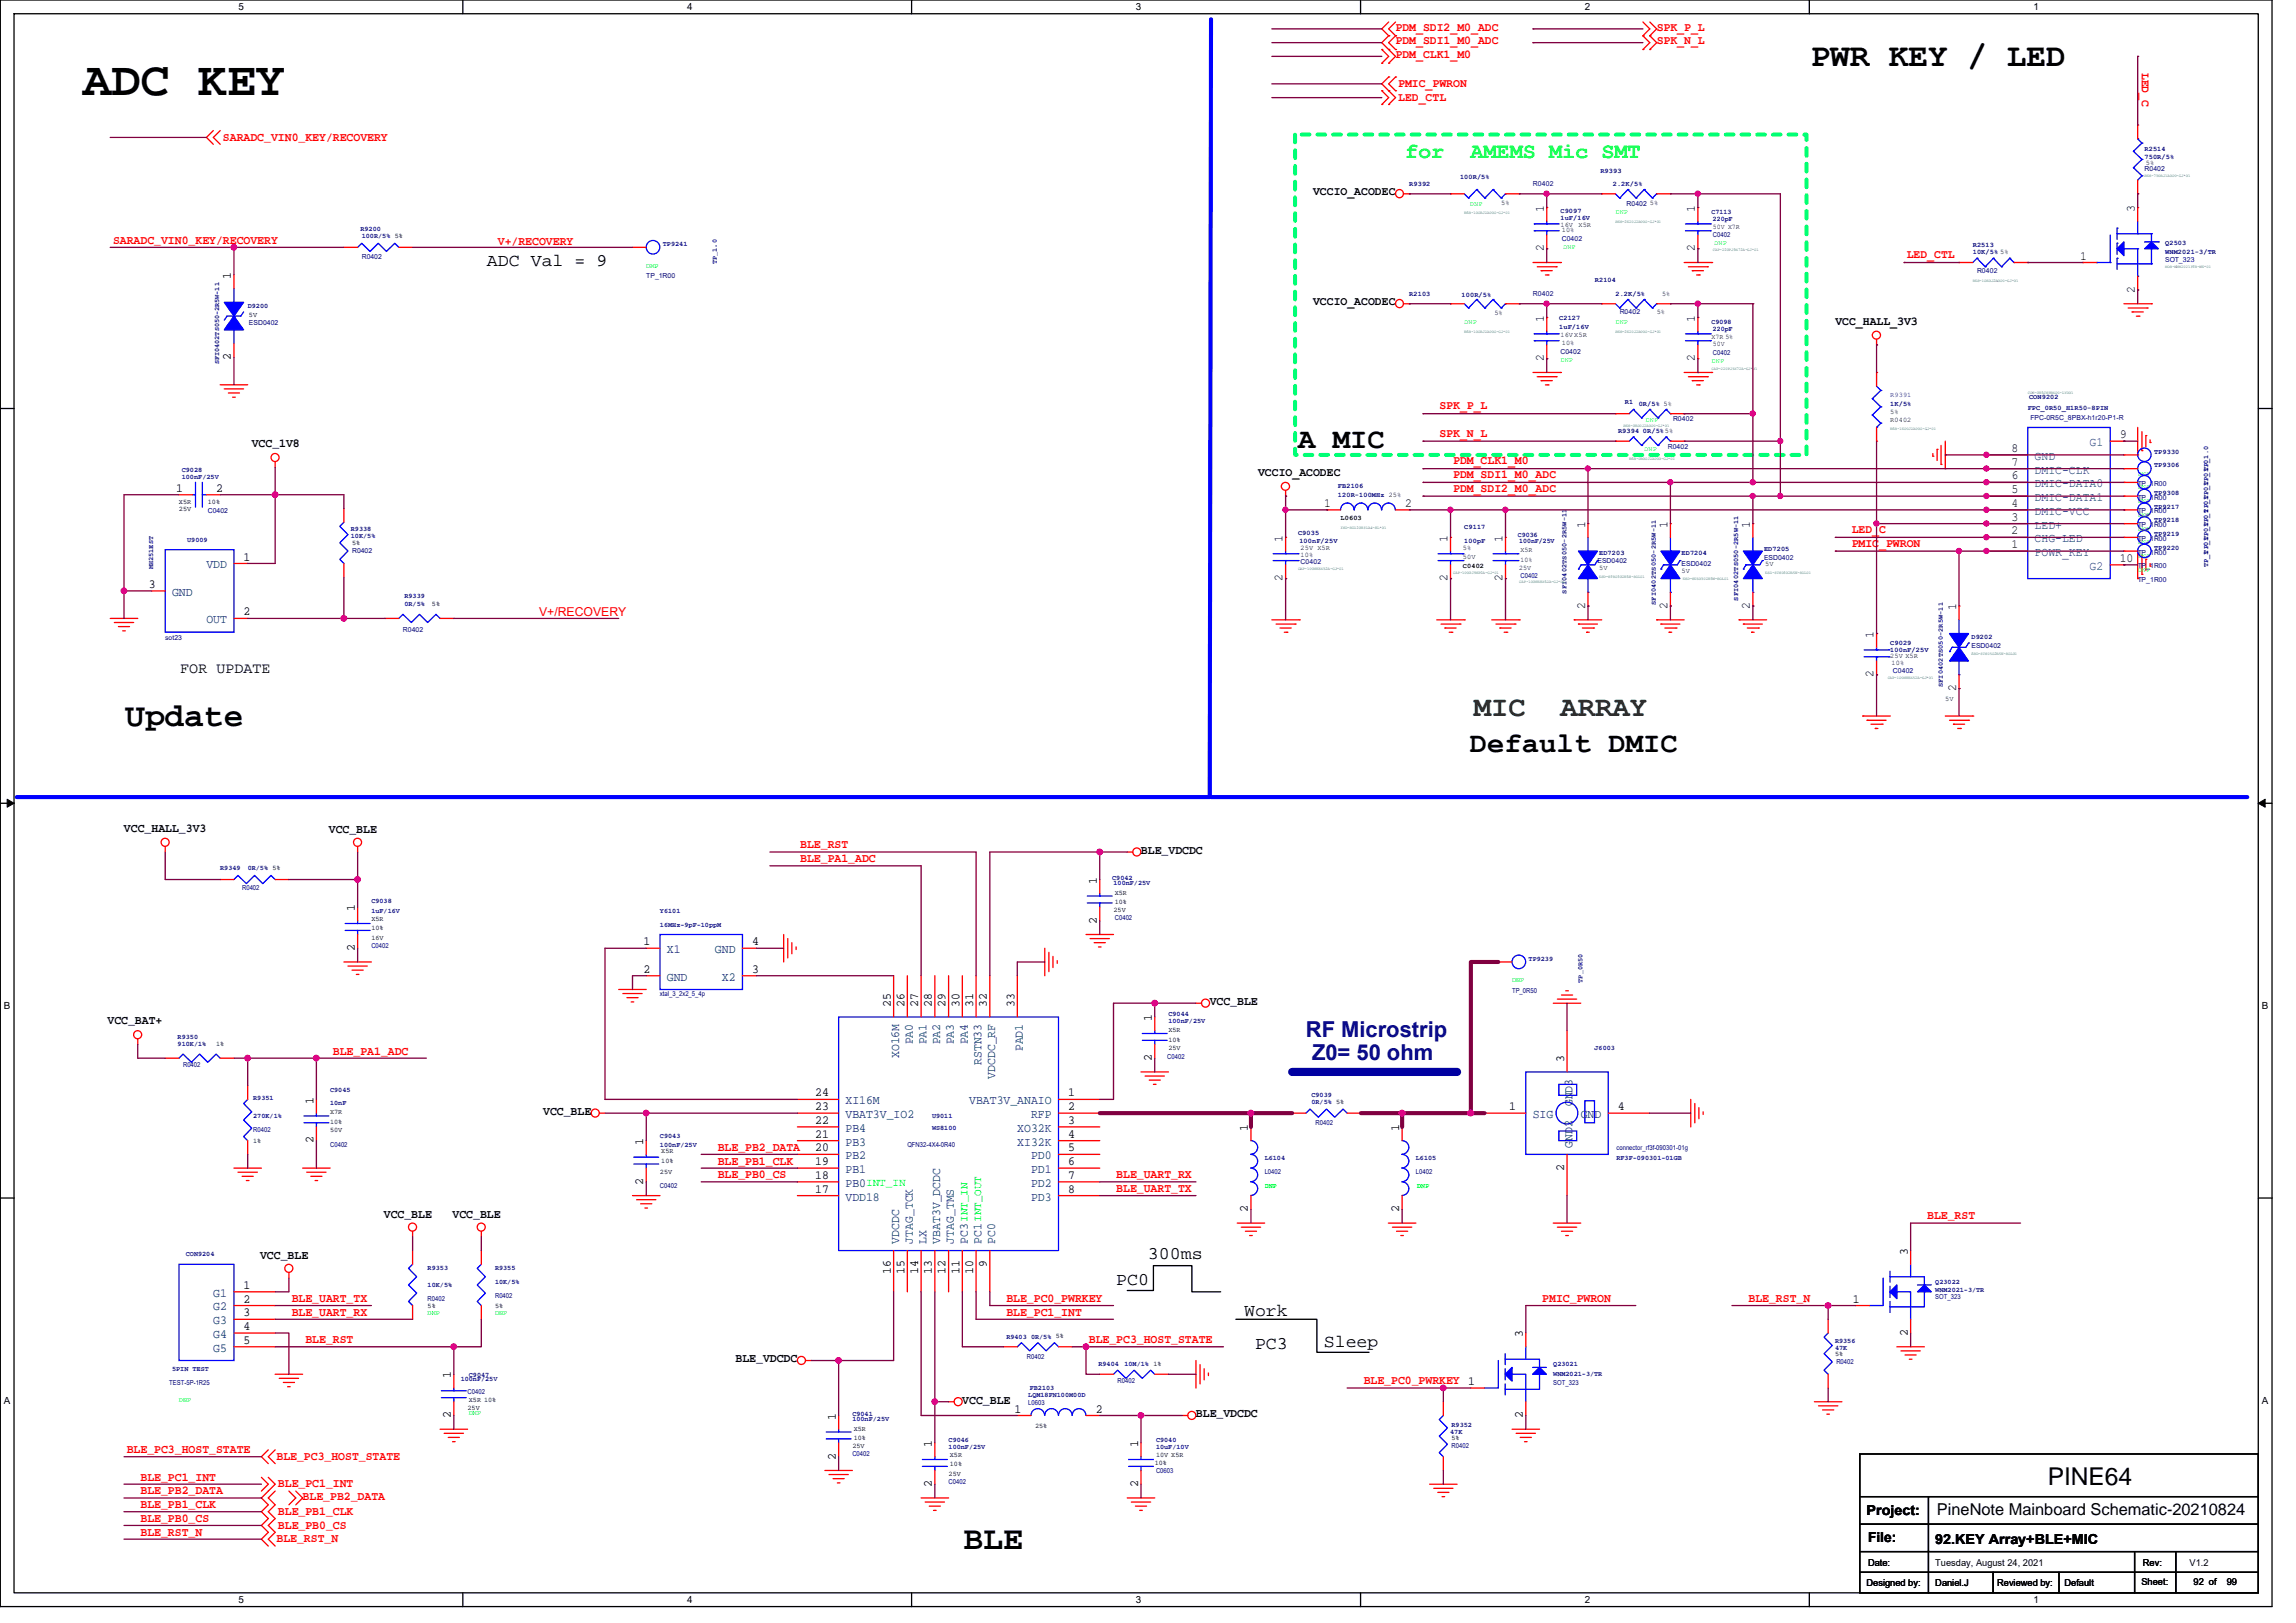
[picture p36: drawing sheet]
<svg xmlns="http://www.w3.org/2000/svg" width="297mm" height="210mm" viewBox="0 0 297 210" stroke-linecap="round" stroke-linejoin="round" font-family="sans-serif">
<defs><g id="words">
<text font-size="6.2" x="10.7" y="12.3">ADC KEY</text>
<g font-size="4.3">
<text x="16.2" y="93.9">Update</text>
<text x="124.7" y="200.4">BLE</text>
</g>
<text font-size="4.2" x="234.2" y="8.5">PWR KEY / LED</text>
<g font-size="3.7">
<text x="167.9" y="57.9">A MIC</text>
<text x="190.2" y="97.3">Default DMIC</text>
</g>
<g font-size="3.7" fill="#008000">
<text x="190.7" y="92.6">MIC</text>
<text x="201.9" y="92.6">ARRAY</text>
</g>
<text font-size="3.2" x="264.9" y="192.1">PINE64</text>
<g font-size="2.8" fill="#0f0">
<text x="181.8" y="20.5">for</text>
<text x="190.2" y="20.5">AMEMS Mic SMT</text>
</g>
<g font-size="2.8" fill="#000080">
<text x="168.9" y="134.2">RF Microstrip</text>
<text x="169.7" y="137.1">Z0= 50 ohm</text>
</g>
<g font-size="2.3">
<text x="63" y="34.4">ADC Val = 9</text>
<text x="144.4" y="166.3">PC0</text>
<text x="148.5" y="162.9">300ms</text>
<text x="160.9" y="170.2">Work</text>
<text x="162.4" y="174.5">PC3</text>
<text x="171.3" y="174.3">Sleep</text>
</g>
<text font-size="2.1" x="250.6" y="196">PineNote Mainboard Schematic-20210824</text>
<text font-size="1.9" x="23.3" y="87.1">FOR UPDATE</text>
<g font-size="1.8">
<text x="241.5" y="196">Project:</text>
<text x="241.7" y="199.5">File:</text>
<text x="250.4" y="199.7">92.KEY Array+BLE+MIC</text>
</g>
<g font-size="1.6" fill="#f00">
<text x="180.5" y="4">PDM_SDI2_M0_ADC</text>
<text x="180.5" y="5.7">PDM_SDI1_M0_ADC</text>
<text x="214.3" y="4">SPK_P_L</text>
<text x="214.3" y="5.7">SPK_N_L</text>
<text x="180.5" y="7.5">PDM_CLK1_M0</text>
<text x="180.9" y="11.2">PMIC_PWRON</text>
<text x="277.1" y="9.4" transform="rotate(90 277.1 9.4)">LED_C</text>
<text x="180.9" y="13">LED_CTL</text>
<text x="28.8" y="18.2">SARADC_VIN0_KEY/RECOVERY</text>
<text x="14.6" y="31.5">SARADC_VIN0_KEY/RECOVERY</text>
<text x="64.4" y="31.6">V+/RECOVERY</text>
<text x="246.7" y="33.4">LED_CTL</text>
<text x="186.2" y="53">SPK_P_L</text>
<text x="186.2" y="56.5">SPK_N_L</text>
<text x="188" y="60.1">PDM_CLK1_M0</text>
<text x="188" y="61.9">PDM_SDI1_M0_ADC</text>
<text x="188" y="63.6">PDM_SDI2_M0_ADC</text>
<text x="239.6" y="70.8">PMIC</text>
<text x="239.6" y="69">LED_</text>
<text x="243.1" y="70.8">_PWRON</text>
<text x="243.1" y="69">C</text>
<text x="69.7" y="79.7">V+/RECOVERY</text>
<text x="103.5" y="111.5">BLE_PA1_ADC</text>
<text x="103.5" y="109.8">BLE_RST</text>
<text x="43.1" y="136.4">BLE_PA1_ADC</text>
<text x="92.9" y="148.9">BLE_PB2_DATA</text>
<text x="92.9" y="152.4">BLE_PB0_CS</text>
<text x="92.9" y="150.7">BLE_PB1_CLK</text>
<text x="144.4" y="154.2">BLE_UART_TX</text>
<text x="144.4" y="152.4">BLE_UART_RX</text>
<text x="249.3" y="157.8">BLE_RST</text>
<text x="37.7" y="170.2">BLE_UART_RX</text>
<text x="37.7" y="168.4">BLE_UART_TX</text>
<text x="39.5" y="173.8">BLE_RST</text>
<text x="130.2" y="168.4">BLE_PC0_PWRKEY</text>
<text x="130.2" y="170.2">BLE_PC1_INT</text>
<text x="140.9" y="173.8">BLE_PC3_HOST_STATE</text>
<text x="199.5" y="168.4">PMIC_PWRON</text>
<text x="226.2" y="168.4">BLE_RST_N</text>
<text x="176.4" y="179.1">BLE_PC0_PWRKEY 1</text>
<text x="16.4" y="188">BLE_PC3_HOST_STATE</text>
<text x="18.2" y="191.6">BLE_PC1_INT</text>
<text x="35.8" y="188.9">BLE_PC3_HOST_STATE</text>
<text x="18.2" y="193.3">BLE_PB2_DATA</text>
<text x="18.2" y="195.1">BLE_PB1_CLK</text>
<text x="18.2" y="196.9">BLE_PB0_CS</text>
<text x="36" y="192.4">BLE_PC1_INT</text>
<text x="36" y="197.8">BLE_PB0_CS</text>
<text x="36" y="196">BLE_PB1_CLK</text>
<text x="39.2" y="194.1">BLE_PB2_DATA</text>
<text x="18.2" y="198.7">BLE_RST_N</text>
<text x="35.8" y="199.6">BLE_RST_N</text>
</g>
<g font-size="1.6">
<text x="169.9" y="25.3">VCCIO_ACODEC</text>
<text x="199.7" y="27.4" transform="rotate(-90 199.7 27.4)">1</text>
<text x="219.3" y="27.4" transform="rotate(-90 219.3 27.4)">1</text>
<text x="276.2" y="27.4" transform="rotate(-90 276.2 27.4)">3</text>
<text x="199.7" y="32.5" transform="rotate(-90 199.7 32.5)">2</text>
<text x="219.3" y="32.5" transform="rotate(-90 219.3 32.5)">2</text>
<text x="269.1" y="33.6">1</text>
<text x="29.9" y="36.1" transform="rotate(-90 29.9 36.1)">1</text>
<text x="169.9" y="39.5">VCCIO_ACODEC</text>
<text x="199.7" y="41.6" transform="rotate(-90 199.7 41.6)">1</text>
<text x="219.3" y="41.6" transform="rotate(-90 219.3 41.6)">1</text>
<text x="276.2" y="37.9" transform="rotate(-90 276.2 37.9)">2</text>
<text x="29.9" y="46.6" transform="rotate(-90 29.9 46.6)">2</text>
<text x="199.7" y="46.7" transform="rotate(-90 199.7 46.7)">2</text>
<text x="219.3" y="46.7" transform="rotate(-90 219.3 46.7)">2</text>
<text x="237.4" y="42">VCC_HALL_3V3</text>
<text x="32.6" y="57.8">VCC_1V8</text>
<text x="260.2" y="58.5">8</text>
<text x="274.2" y="56.7">9</text>
<text x="22.8" y="63.6">1</text>
<text x="28" y="63.6">2</text>
<text x="162.8" y="61.6">VCCIO_ACODEC</text>
<text x="171.3" y="65.6">1</text>
<text x="181.8" y="65.6">2</text>
<text x="260.2" y="65.6">4</text>
<text x="260.2" y="63.8">5</text>
<text x="260.2" y="62">6</text>
<text x="260.2" y="60.3">7</text>
<text x="165.9" y="70.1" transform="rotate(-90 165.9 70.1)">1</text>
<text x="187.3" y="70.1" transform="rotate(-90 187.3 70.1)">1</text>
<text x="194.4" y="70.1" transform="rotate(-90 194.4 70.1)">1</text>
<text x="205.1" y="68.3" transform="rotate(-90 205.1 68.3)">1</text>
<text x="215.7" y="68.3" transform="rotate(-90 215.7 68.3)">1</text>
<text x="226.4" y="68.3" transform="rotate(-90 226.4 68.3)">1</text>
<text x="260.2" y="70.9">1</text>
<text x="260.2" y="69.1">2</text>
<text x="260.2" y="67.4">3</text>
<text x="19.2" y="76.1">3</text>
<text x="31.5" y="72.5">1</text>
<text x="165.9" y="75.2" transform="rotate(-90 165.9 75.2)">2</text>
<text x="187.3" y="75.2" transform="rotate(-90 187.3 75.2)">2</text>
<text x="194.4" y="75.2" transform="rotate(-90 194.4 75.2)">2</text>
<text x="274.2" y="72.7">10</text>
<text x="31.5" y="79.6">2</text>
<text x="205.1" y="78.8" transform="rotate(-90 205.1 78.8)">2</text>
<text x="215.7" y="78.8" transform="rotate(-90 215.7 78.8)">2</text>
<text x="226.4" y="78.8" transform="rotate(-90 226.4 78.8)">2</text>
<text x="242.4" y="82.5" transform="rotate(-90 242.4 82.5)">1</text>
<text x="253.1" y="79" transform="rotate(-90 253.1 79)">1</text>
<text x="242.4" y="87.6" transform="rotate(-90 242.4 87.6)">2</text>
<text x="253.1" y="89.4" transform="rotate(-90 253.1 89.4)">2</text>
<text x="16" y="107.6">VCC_HALL_3V3</text>
<text x="42.5" y="107.8">VCC_BLE</text>
<text x="147.6" y="110.5">BLE_VDCDC</text>
<text x="45.9" y="117.9" transform="rotate(-90 45.9 117.9)">1</text>
<text x="141.9" y="119.5" transform="rotate(-90 141.9 119.5)">2</text>
<text x="141.9" y="114.3" transform="rotate(-90 141.9 114.3)">1</text>
<text x="45.9" y="123" transform="rotate(-90 45.9 123)">2</text>
<text x="83.2" y="122.3">1</text>
<text x="83.2" y="125.9">2</text>
<text x="97.3" y="122.3">4</text>
<text x="97.3" y="125.9">3</text>
<text x="115.2" y="130.3" transform="rotate(-90 115.2 130.3)">25</text>
<text x="117" y="130.3" transform="rotate(-90 117 130.3)">26</text>
<text x="118.8" y="130.3" transform="rotate(-90 118.8 130.3)">27</text>
<text x="120.6" y="130.3" transform="rotate(-90 120.6 130.3)">28</text>
<text x="122.3" y="130.3" transform="rotate(-90 122.3 130.3)">29</text>
<text x="124.1" y="130.3" transform="rotate(-90 124.1 130.3)">30</text>
<text x="125.9" y="130.3" transform="rotate(-90 125.9 130.3)">31</text>
<text x="127.7" y="130.3" transform="rotate(-90 127.7 130.3)">32</text>
<text x="131.2" y="130.3" transform="rotate(-90 131.2 130.3)">33</text>
<text x="156.5" y="130">VCC_BLE</text>
<text x="13.9" y="132.5">VCC_BAT+</text>
<text x="149" y="137.3" transform="rotate(-90 149 137.3)">2</text>
<text x="149" y="132.1" transform="rotate(-90 149 132.1)">1</text>
<text x="202.3" y="137.4" transform="rotate(-90 202.3 137.4)">3</text>
<text x="40.6" y="142.8" transform="rotate(-90 40.6 142.8)">1</text>
<text x="105.5" y="141.9">24</text>
<text x="105.5" y="143.6">23</text>
<text x="138.2" y="143.6">2</text>
<text x="138.2" y="141.9">1</text>
<text x="195.3" y="143.6">1</text>
<text x="209.3" y="143.6">4</text>
<text x="40.6" y="147.9" transform="rotate(-90 40.6 147.9)">2</text>
<text x="70.3" y="144.3">VCC_BLE</text>
<text x="83.2" y="148.1" transform="rotate(-90 83.2 148.1)">1</text>
<text x="105.5" y="145.4">22</text>
<text x="105.5" y="147.2">21</text>
<text x="105.5" y="149">20</text>
<text x="138.2" y="145.4">3</text>
<text x="138.2" y="147.2">4</text>
<text x="138.2" y="149">5</text>
<text x="161.5" y="146.3" transform="rotate(-90 161.5 146.3)">1</text>
<text x="181" y="146.3" transform="rotate(-90 181 146.3)">1</text>
<text x="83.2" y="153.3" transform="rotate(-90 83.2 153.3)">2</text>
<text x="105.5" y="150.7">19</text>
<text x="105.5" y="152.5">18</text>
<text x="105.5" y="154.3">17</text>
<text x="138.2" y="150.7">6</text>
<text x="138.2" y="152.5">7</text>
<text x="138.2" y="154.3">8</text>
<text x="202.3" y="151.5" transform="rotate(-90 202.3 151.5)">2</text>
<text x="49.7" y="157.6">VCC_BLE</text>
<text x="58.5" y="157.6">VCC_BLE</text>
<text x="161.5" y="156.8" transform="rotate(-90 161.5 156.8)">2</text>
<text x="181" y="156.8" transform="rotate(-90 181 156.8)">2</text>
<text x="31.5" y="166.8">1</text>
<text x="33.7" y="162.9">VCC_BLE</text>
<text x="115.2" y="164.8" transform="rotate(-90 115.2 164.8)">16</text>
<text x="117" y="164.8" transform="rotate(-90 117 164.8)">15</text>
<text x="118.8" y="164.8" transform="rotate(-90 118.8 164.8)">14</text>
<text x="120.6" y="164.8" transform="rotate(-90 120.6 164.8)">13</text>
<text x="122.3" y="164.8" transform="rotate(-90 122.3 164.8)">12</text>
<text x="124.1" y="164.8" transform="rotate(-90 124.1 164.8)">11</text>
<text x="125.9" y="164.8" transform="rotate(-90 125.9 164.8)">10</text>
<text x="127.7" y="163.9" transform="rotate(-90 127.7 163.9)">9</text>
<text x="246.8" y="162.3" transform="rotate(-90 246.8 162.3)">3</text>
<text x="31.5" y="168.5">2</text>
<text x="31.5" y="170.3">3</text>
<text x="31.5" y="172.1">4</text>
<text x="31.5" y="173.9">5</text>
<text x="197" y="173" transform="rotate(-90 197 173)">3</text>
<text x="239.7" y="168.5">1</text>
<text x="246.8" y="172.8" transform="rotate(-90 246.8 172.8)">2</text>
<text x="58.3" y="178.3" transform="rotate(-90 58.3 178.3)">1</text>
<text x="95.2" y="176.3">BLE_VDCDC</text>
<text x="58.3" y="183.5" transform="rotate(-90 58.3 183.5)">2</text>
<text x="108.1" y="183.7" transform="rotate(-90 108.1 183.7)">1</text>
<text x="124.5" y="181.6">VCC_BLE</text>
<text x="131.3" y="182.8">1</text>
<text x="141.7" y="182.8">2</text>
<text x="154.7" y="183.4">BLE_VDCDC</text>
<text x="197" y="183.5" transform="rotate(-90 197 183.5)">2</text>
<text x="108.1" y="188.8" transform="rotate(-90 108.1 188.8)">2</text>
<text x="120.6" y="187.2" transform="rotate(-90 120.6 187.2)">1</text>
<text x="147.2" y="187.2" transform="rotate(-90 147.2 187.2)">1</text>
<text x="120.6" y="192.4" transform="rotate(-90 120.6 192.4)">2</text>
<text x="147.2" y="192.4" transform="rotate(-90 147.2 192.4)">2</text>
</g>
<g font-size="1.6" fill="#004080">
<text x="263.2" y="59.5">GND</text>
<text x="270.3" y="57.7">G1</text>
<text x="263.2" y="64.8">DMIC-DATA1</text>
<text x="263.2" y="63">DMIC-DATA0</text>
<text x="263.2" y="61.3">DMIC-CLK</text>
<text x="263.2" y="71.9">POWR_KEY</text>
<text x="263.2" y="70.2">CHG-LED</text>
<text x="263.2" y="68.4">LED+</text>
<text x="263.2" y="66.6">DMIC-VCC</text>
<text x="22.3" y="77.1">GND</text>
<text x="26.7" y="73.5">VDD</text>
<text x="270.3" y="73.7">G2</text>
<text x="26.7" y="80.6">OUT</text>
<text x="86.3" y="123.3">X1</text>
<text x="92.5" y="123.3">GND</text>
<text x="86.3" y="126.9">GND</text>
<text x="93.4" y="126.9">X2</text>
<text x="116.3" y="136.9" transform="rotate(-90 116.3 136.9)">XO16M</text>
<text x="118.1" y="135.1" transform="rotate(-90 118.1 135.1)">PA0</text>
<text x="119.9" y="135.1" transform="rotate(-90 119.9 135.1)">PA1</text>
<text x="121.6" y="135.1" transform="rotate(-90 121.6 135.1)">PA2</text>
<text x="123.4" y="135.1" transform="rotate(-90 123.4 135.1)">PA3</text>
<text x="125.2" y="135.1" transform="rotate(-90 125.2 135.1)">PA4</text>
<text x="127" y="137.8" transform="rotate(-90 127 137.8)">RSTN33</text>
<text x="132.3" y="136" transform="rotate(-90 132.3 136)">PAD1</text>
<text x="109.4" y="142.9">XI16M</text>
<text x="125.4" y="142.9">VBAT3V_ANAIO</text>
<text x="128.8" y="139.6" transform="rotate(-90 128.8 139.6)">VDCDC_RF</text>
<text x="203.4" y="143.1" transform="rotate(-90 203.4 143.1)">GND3</text>
<text x="109.4" y="144.7">VBAT3V_IO2</text>
<text x="109.4" y="146.4">PB4</text>
<text x="109.4" y="148.2">PB3</text>
<text x="109.4" y="150">PB2</text>
<text x="131.6" y="146.4">XO32K</text>
<text x="131.6" y="148.2">XI32K</text>
<text x="133.4" y="144.7">RFP</text>
<text x="133.4" y="150">PD0</text>
<text x="198.3" y="144.7">SIG</text>
<text x="203.4" y="148.5" transform="rotate(-90 203.4 148.5)">GND2</text>
<text x="204.5" y="144.7">GND</text>
<text x="109.4" y="151.8">PB1</text>
<text x="109.4" y="153.5">PB0</text>
<text x="109.4" y="155.3">VDD18</text>
<text x="133.4" y="151.8">PD1</text>
<text x="133.4" y="153.5">PD2</text>
<text x="133.4" y="155.3">PD3</text>
<text x="116.3" y="160.9" transform="rotate(-90 116.3 160.9)">VDCDC</text>
<text x="118.1" y="160.9" transform="rotate(-90 118.1 160.9)">JTAG_TCK</text>
<text x="119.9" y="160.9" transform="rotate(-90 119.9 160.9)">LX</text>
<text x="121.6" y="160.9" transform="rotate(-90 121.6 160.9)">VBAT3V_DCDC</text>
<text x="123.4" y="160.9" transform="rotate(-90 123.4 160.9)">JTAG_TMS</text>
<text x="125.2" y="160.9" transform="rotate(-90 125.2 160.9)">PC3</text>
<text x="127" y="160.9" transform="rotate(-90 127 160.9)">PC1</text>
<text x="128.8" y="160.9" transform="rotate(-90 128.8 160.9)">PC0</text>
<text x="27.6" y="167.8">G1</text>
<text x="27.6" y="169.5">G2</text>
<text x="27.6" y="171.3">G3</text>
<text x="27.6" y="173.1">G4</text>
<text x="27.6" y="174.9">G5</text>
</g>
<g font-size="1.4" fill="#0f0">
<text x="112.1" y="153.5">INT_IN</text>
<text x="125.2" y="158.1" transform="rotate(-90 125.2 158.1)">INT_IN</text>
<text x="127" y="158.1" transform="rotate(-90 127 158.1)">INT_OUT</text>
</g>
<g font-size="1.3">
<text x="30.8" y="1.3">5</text>
<text x="88.9" y="1.3">4</text>
<text x="147" y="1.3">3</text>
<text x="205" y="1.3">2</text>
<text x="263.1" y="1.3">1</text>
<text x=".5" y="130.6">B</text>
<text x="292.6" y="130.6">B</text>
<text x=".5" y="181.7">A</text>
<text x="292.6" y="181.7">A</text>
<text x="30.8" y="207.4">5</text>
<text x="88.9" y="207.4">4</text>
<text x="147" y="207.4">3</text>
<text x="205" y="207.4">2</text>
<text x="263.1" y="207.4">1</text>
</g>
<g font-size="1.2">
<text x="241.7" y="202.6">Date:</text>
<text x="250.4" y="202.6">Tuesday, August 24, 2021</text>
<text x="277.2" y="202.6">Rev:</text>
<text x="283.3" y="202.6">V1.2</text>
<text x="241.5" y="205.2">Designed by:</text>
<text x="250.4" y="205.2">Daniel.J</text>
<text x="258.4" y="205.2">Reviewed by:</text>
<text x="267.1" y="205.2">Default</text>
<text x="277" y="205.1">Sheet:</text>
<text x="283.8" y="205.1">92 of</text>
<text x="288.1" y="205.1">99</text>
</g>
<g font-size=".9" fill="#000080">
<text x="188.9" y="23.1">100R/5%</text>
<text x="207" y="22.4">R9393</text>
<text x="277.4" y="19.6">R2514</text>
<text x="277.4" y="20.6">750R/5%</text>
<text x="277.4" y="22.2">R0402</text>
<text x="46.6" y="29.9">R9200</text>
<text x="182.3" y="24">R9392</text>
<text x="198.3" y="24.1">R0402</text>
<text x="201.9" y="27.6">C9097</text>
<text x="201.9" y="28.5">1uF/16V</text>
<text x="208.7" y="24">2.2K/5%</text>
<text x="210.4" y="26.6">R0402</text>
<text x="221.4" y="27.7">C7113</text>
<text x="221.6" y="28.6">220pF</text>
<text x="46.8" y="30.8">100R/5% 5%</text>
<text x="46.8" y="33.5">R0402</text>
<text x="85.7" y="31.9">TP9241</text>
<text x="92.7" y="34.1" transform="rotate(-90 92.7 34.1)">TP_1.0</text>
<text x="202.1" y="31.2">C0402</text>
<text x="221.6" y="30.7">C0402</text>
<text x="255.2" y="32">R2513</text>
<text x="255.2" y="32.9">10K/5% 5%</text>
<text x="255.8" y="35.3">R0402</text>
<text x="280.1" y="31.7">Q2503</text>
<text x="280.1" y="32.9">WNM2021-3/TR</text>
<text x="280.1" y="33.9">SOT_323</text>
<text x="32" y="39.9">D9200</text>
<text x="83.6" y="36">TP_1R00</text>
<text x="182.3" y="38.2">R2103</text>
<text x="189.1" y="38.4">100R/5%</text>
<text x="198.3" y="38.3">R0402</text>
<text x="201.7" y="41.5">C2127</text>
<text x="206.3" y="36.5">R2104</text>
<text x="209" y="38.2">2.2K/5%</text>
<text x="209.5" y="40.7">R0402</text>
<text x="221.4" y="42">C9098</text>
<text x="28.4" y="47.1" transform="rotate(-90 28.4 47.1)">SFI0402TS050-2R5W-11</text>
<text x="32.2" y="42.1">ESD0402</text>
<text x="201.7" y="42.5">1uF/16V</text>
<text x="201.9" y="45.8">C0402</text>
<text x="221.6" y="42.9">220pF</text>
<text x="221.6" y="46">C0402</text>
<text x="210.2" y="52.3">R1</text>
<text x="212" y="52.5">0R/5% 5%</text>
<text x="244.6" y="51.4">R9391</text>
<text x="244.6" y="52.5">1K/5%</text>
<text x="262.3" y="53">FPC_0R50_H1R50-8PIN</text>
<text x="262.5" y="51.6">CON9202</text>
<text x="209.3" y="56">R9394</text>
<text x="212.5" y="56">0R/5%5%</text>
<text x="215.8" y="58.1">R0402</text>
<text x="216.4" y="54.5">R0402</text>
<text x="262.7" y="54.3">FPC-0R5C_8PBX-h1r20-P1-R</text>
<text x="278.7" y="58.7">TP9330</text>
<text x="23.5" y="61">C9028</text>
<text x="23.5" y="61.9">100nF/25V</text>
<text x="173.1" y="63.1">FB2106</text>
<text x="173.1" y="64.4">120R-100MHz 25%</text>
<text x="276.6" y="62.9">TP_1R00</text>
<text x="276.6" y="64.7">TP_1R00</text>
<text x="278.7" y="65.8">TP9217</text>
<text x="278.7" y="60.5">TP9306</text>
<text x="278.7" y="64">TP9308</text>
<text x="24.2" y="70.1">U9009</text>
<text x="26.9" y="66.4">C0402</text>
<text x="45.4" y="68.7">R9338</text>
<text x="45.4" y="69.6">10K/5%</text>
<text x="45.5" y="71.6">R0402</text>
<text x="167.9" y="69.2">C9035</text>
<text x="168.1" y="70.2">100nF/25V</text>
<text x="189.4" y="68.5">C9117</text>
<text x="189.4" y="70.2">100pF</text>
<text x="196.4" y="69.5">C9036</text>
<text x="196.5" y="70.2">100nF/25V</text>
<text x="206.9" y="71.9">ED7203</text>
<text x="217.5" y="71.9">ED7204</text>
<text x="228.2" y="71.3">ED7205</text>
<text x="276.6" y="71.8">TP_1R00</text>
<text x="276.6" y="70">TP_1R00</text>
<text x="276.6" y="66.4">TP_1R00</text>
<text x="276.6" y="68.2">TP_1R00</text>
<text x="278.7" y="67.6">TP9218</text>
<text x="278.7" y="69.4">TP9219</text>
<text x="278.7" y="71.1">TP9220</text>
<text x="285.7" y="71.6" transform="rotate(-90 285.7 71.6)">TP_1.0 TP_1.0 TP_1.0 TP_1.0</text>
<text x="19.8" y="73.6" transform="rotate(-90 19.8 73.6)">MH251EST</text>
<text x="52.3" y="77.4">R9339</text>
<text x="168.3" y="73">C0402</text>
<text x="196.7" y="74.8">C0402</text>
<text x="202.6" y="76.8" transform="rotate(-90 202.6 76.8)">SFI0402TS050-2R5W-11</text>
<text x="206.7" y="72.8">ESD0402</text>
<text x="217.5" y="73.2">ESD0402</text>
<text x="224.9" y="77.7" transform="rotate(-90 224.9 77.7)">SFI0402TS050-2R5W-11</text>
<text x="228.2" y="72.4">ESD0402</text>
<text x="276.6" y="73.5">TP_1R00</text>
<text x="276.6" y="75.3">TP_1R00</text>
<text x="285.7" y="73.4" transform="rotate(-90 285.7 73.4)">TP_1.0 TP_1.0 TP_1.0 TP_1.0</text>
<text x="21.4" y="82.8">sot23</text>
<text x="52.1" y="81.7">R0402</text>
<text x="52.3" y="78.5">0R/5%</text>
<text x="214.2" y="78.2" transform="rotate(-90 214.2 78.2)">SFI0402TS050-2R5W-11</text>
<text x="244.6" y="83.4">C9029</text>
<text x="255.1" y="82.7">D9202</text>
<text x="255.1" y="83.8">ESD0402</text>
<text x="244.6" y="84.3">100nF/25V</text>
<text x="244.9" y="87.1">C0402</text>
<text x="251.4" y="88.9" transform="rotate(-90 251.4 88.9)">SFI0402TS050-2R5W-11</text>
<text x="28.5" y="112.6">R9349</text>
<text x="32" y="112.6">0R/5% 5%</text>
<text x="143.9" y="113.8">C9042</text>
<text x="31.3" y="115.1">R0402</text>
<text x="48" y="116.9">C9038</text>
<text x="48" y="118.1">1uF/16V</text>
<text x="85.4" y="118.1">Y6101</text>
<text x="85.4" y="119.9">16MHz-9pF-10ppM</text>
<text x="144.1" y="114.6">100nF/25V</text>
<text x="144.2" y="119">C0402</text>
<text x="48" y="122.6">C0402</text>
<text x="197.8" y="124.3">TP9239</text>
<text x="85.4" y="128.8">xtal_3_2x2_5_4p</text>
<text x="151.2" y="131.4">C9044</text>
<text x="195.6" y="128.5">TP_0R50</text>
<text x="204.7" y="127.1" transform="rotate(-90 204.7 127.1)">TP_0R50</text>
<text x="23" y="134.5">R9350</text>
<text x="23" y="135.4">910K/1%</text>
<text x="151" y="137">C0402</text>
<text x="151.2" y="132.3">100nF/25V</text>
<text x="206.3" y="135.9">J6003</text>
<text x="23.7" y="138.1">R0402</text>
<text x="32.8" y="142.3">R9351</text>
<text x="42.7" y="141.2">C9045</text>
<text x="42.7" y="143">10nF</text>
<text x="169.7" y="141.9">C9039</text>
<text x="169.7" y="142.8">0R/5% 5%</text>
<text x="32.8" y="144.6">270K/1%</text>
<text x="32.8" y="146.4">R0402</text>
<text x="42.7" y="148.4">C0402</text>
<text x="85.4" y="147.3">C9043</text>
<text x="85.4" y="148.3">100nF/25V</text>
<text x="117.4" y="148.4">QFN32-4X4-0R40</text>
<text x="120.6" y="144.6">U9011</text>
<text x="120.6" y="146.2">WS8100</text>
<text x="170.2" y="145.5">R0402</text>
<text x="209.1" y="148.7">connector_rf3f-090301-01g</text>
<text x="85.4" y="153.7">C0402</text>
<text x="163.6" y="150.1">L6104</text>
<text x="163.6" y="151.9">L0402</text>
<text x="183.2" y="150.1">L6105</text>
<text x="183.2" y="151.9">L0402</text>
<text x="209.1" y="150.1">RF3F-090301-01GB</text>
<text x="24" y="162.6">CON9204</text>
<text x="55.3" y="164.3">R9353</text>
<text x="55.3" y="166.5">10K/5%</text>
<text x="64" y="164.3">R9355</text>
<text x="64" y="166.1">10K/5%</text>
<text x="64" y="167.9">R0402</text>
<text x="250.4" y="166.1">Q23022</text>
<text x="250.4" y="167.2">WNM2021-3/TR</text>
<text x="55.3" y="168.3">R0402</text>
<text x="130.2" y="173.2">R9403 0R/5% 5%</text>
<text x="237.4" y="173.8">R9356</text>
<text x="250.4" y="168.1">SOT_323</text>
<text x="21.9" y="179.1">TEST-5P-1R25</text>
<text x="22.3" y="177.3">5PIN TEST</text>
<text x="59.6" y="178.7">100nF/25V</text>
<text x="60.7" y="178.2">C9047</text>
<text x="132.9" y="175.8">R0402</text>
<text x="133.2" y="179.8">FB2103</text>
<text x="142.1" y="176.8">R9404</text>
<text x="144.6" y="179">R0402</text>
<text x="145.5" y="176.8">10M/1% 1%</text>
<text x="201" y="176.8">Q23021</text>
<text x="201" y="178">WNM2021-3/TR</text>
<text x="201" y="179.1">SOT_323</text>
<text x="237.4" y="174.6">47K</text>
<text x="237.6" y="176.5">R0402</text>
<text x="60.5" y="180.4">C0402</text>
<text x="110.3" y="183.2">C9041</text>
<text x="110.3" y="183.9">100nF/25V</text>
<text x="133" y="180.7">LQM18FN100M00D</text>
<text x="133" y="181.8">L0603</text>
<text x="187.6" y="185.5">47K</text>
<text x="187.8" y="184.6">R9352</text>
<text x="110.3" y="188.4">C0402</text>
<text x="122.7" y="186.6">C9046</text>
<text x="122.7" y="187.5">100nF/25V</text>
<text x="122.7" y="191.9">C0402</text>
<text x="149.6" y="186.6">C9040</text>
<text x="149.6" y="187.5">10uF/10V</text>
<text x="149.6" y="190.5">C0603</text>
<text x="187.8" y="187.3">R0402</text>
</g>
<g font-size=".9">
<text x="277.6" y="21.3">5%</text>
<text x="194.2" y="26.5">5%</text>
<text x="201.9" y="29.4">16V</text>
<text x="204.2" y="29.4">X5R</text>
<text x="213.4" y="26.5">5%</text>
<text x="221.6" y="29.7">50V X7R</text>
<text x="202.1" y="30.1">10%</text>
<text x="32.2" y="41.1">5V</text>
<text x="193.3" y="40.7">5%</text>
<text x="214.3" y="40.6">5%</text>
<text x="215" y="38.2">5%</text>
<text x="201.9" y="43.6">16VX5R</text>
<text x="202.1" y="44.6">10%</text>
<text x="221.4" y="43.9">X7R 5%</text>
<text x="221.6" y="44.8">50V</text>
<text x="244.6" y="53.5">5%</text>
<text x="244.6" y="54.6">R0402</text>
<text x="23.2" y="65.2">X5R</text>
<text x="26.9" y="65.2">10%</text>
<text x="23.2" y="66.1">25V</text>
<text x="45.5" y="70.6">5%</text>
<text x="168.3" y="71.1">25V X5R</text>
<text x="173.4" y="67.2">L0603</text>
<text x="189.3" y="71.1">5%</text>
<text x="196.7" y="71.5">X5R</text>
<text x="168.3" y="72">10%</text>
<text x="189.3" y="73.5">C0402</text>
<text x="189.3" y="72.4">50V</text>
<text x="196.5" y="73.8">25V</text>
<text x="196.7" y="72.7">10%</text>
<text x="206.9" y="73.8">5V</text>
<text x="217.5" y="74.1">5V</text>
<text x="228.4" y="73.2">5V</text>
<text x="55.9" y="78.4">5%</text>
<text x="244.6" y="85.2">25V X5R</text>
<text x="244.7" y="86.1">10%</text>
<text x="251.7" y="90.7">5V</text>
<text x="48" y="119.1">X5R</text>
<text x="144.1" y="118">25V</text>
<text x="144.2" y="115.7">X5R</text>
<text x="144.2" y="117">10%</text>
<text x="48" y="121.6">16V</text>
<text x="48" y="120.4">10%</text>
<text x="28" y="135.3">1%</text>
<text x="151.2" y="135.8">25V</text>
<text x="151.2" y="133.5">X5R</text>
<text x="151.2" y="134.8">10%</text>
<text x="32.8" y="147.9">1%</text>
<text x="42.7" y="146.5">50V</text>
<text x="42.7" y="144.2">X7R</text>
<text x="42.7" y="145.4">10%</text>
<text x="85.6" y="149.2">X5R</text>
<text x="85.4" y="151.8">25V</text>
<text x="85.6" y="150.4">10%</text>
<text x="55.3" y="169.2">5%</text>
<text x="64" y="169.2">5%</text>
<text x="237.4" y="175.5">5%</text>
<text x="60.5" y="182.4">25V</text>
<text x="60.7" y="181.3">X5R 10%</text>
<text x="110.4" y="185.1">X5R</text>
<text x="133.9" y="184.7">25%</text>
<text x="110.3" y="187.4">25V</text>
<text x="110.4" y="186.3">10%</text>
<text x="122.7" y="190.9">25V</text>
<text x="122.9" y="188.4">X5R</text>
<text x="122.9" y="189.7">10%</text>
<text x="149.4" y="189.5">10%</text>
<text x="149.6" y="188.4">10V X5R</text>
<text x="187.8" y="186.3">5%</text>
</g>
<g font-size=".9" fill="#0f0">
<text x="190.2" y="26.7">DNP</text>
<text x="209" y="27.7">DNP</text>
<text x="83.6" y="34.6">DNP</text>
<text x="202.2" y="32.2">DNP</text>
<text x="221.8" y="31.7">DNP</text>
<text x="189.4" y="42">DNP</text>
<text x="209" y="42">DNP</text>
<text x="201.9" y="46.8">DNP</text>
<text x="221.4" y="47">DNP</text>
<text x="212.7" y="58.3">DNP</text>
<text x="212.9" y="54.6">DNP</text>
<text x="276.6" y="61.5">DNP</text>
<text x="276.6" y="63.3">DNP</text>
<text x="276.6" y="65.1">DNP</text>
<text x="276.6" y="70.4">DNP</text>
<text x="276.6" y="68.6">DNP</text>
<text x="276.6" y="66.9">DNP</text>
<text x="276.6" y="72.2">D</text>
<text x="276.6" y="74">D</text>
<text x="277.1" y="72.2">NP</text>
<text x="277.1" y="74">NP</text>
<text x="195.6" y="127.1">DNP</text>
<text x="163.6" y="153.7">DNP</text>
<text x="183.3" y="153.7">DNP</text>
<text x="55.3" y="170.1">DNP</text>
<text x="64" y="170.1">DNP</text>
<text x="23.2" y="181.3">DNP</text>
<text x="60.7" y="183.1">DNP</text>
</g>
<g font-size=".5" fill="#008000">
<text x="277.4" y="22.9">RES-750RJ1A000-GJ*01</text>
<text x="189.4" y="27.7">RES-100RJ2A000-GJ*01</text>
<text x="209" y="28.8">RES-2K20J2A000-GJ*01</text>
<text x="221.6" y="32.5">CAP-220PJ9X72A-GJ*01</text>
<text x="280.1" y="34.6">MOS-WNM20213TR-WE*01</text>
<text x="255.2" y="36.4">RES-10K0J2A000-GJ*01</text>
<text x="189.4" y="43">RES-100RJ2A000-GJ*01</text>
<text x="209" y="43">RES-2K20J2A000-GJ*01</text>
<text x="221.4" y="47.8">CAP-220PJ9X72A-GJ*</text>
<text x="226.8" y="47.8">01</text>
<text x="262.3" y="51">CON-0R5C8PBX00-LYD01</text>
<text x="210.1" y="55.3">RES-0R00J2A000-GJ*01</text>
<text x="210.8" y="59.5">RES-0R00J2A000-GJ*01</text>
<text x="244.6" y="55.6">RES-1K00J2A000-GJ*01</text>
<text x="173.4" y="68.4">IND-BD120R31A4-SL*01</text>
<text x="167.9" y="73.8">CAP-100NK8X52A-GJ*01</text>
<text x="188" y="74.3">CAP-100PJ9NP2A-GJ*01</text>
<text x="196.5" y="75.4">CAP-100NK8X52A-GJ*01</text>
<text x="206.9" y="74.8">ESD-STS0502R5W-SOL01</text>
<text x="217.7" y="75">ESD-STS0502R5W-SOL01</text>
<text x="228.4" y="74.3">ESD-STS0502R5W-SOL01</text>
<text x="244.2" y="87.8">CAP-100NK8X52A-GJ*01</text>
<text x="255.1" y="84.8">ESD-STS0502R5W-SOL01</text>
</g>
</g></defs>
<path d="M0 0h293.9v207.9h-293.9zM1.8 1.8h290.4v204.3h-290.4z" fill="none" stroke="#000" stroke-width=".17"/>
<g fill="#fff">
<path d="M30.8 .2h.7v1.4h-.7z"/>
<path d="M30.8 206.3h.7v1.4h-.7z"/>
</g>
<path d="M59.9 0v1.8M59.9 206.1v1.8" fill="none" stroke="#000" stroke-width=".17"/>
<g fill="#fff">
<path d="M88.9 .2h.7v1.4h-.7z"/>
<path d="M88.9 206.3h.7v1.4h-.7z"/>
</g>
<path d="M117.9 0v1.8M117.9 206.1v1.8" fill="none" stroke="#000" stroke-width=".17"/>
<g fill="#fff">
<path d="M147 .2h.7v1.4h-.7z"/>
<path d="M147 206.3h.7v1.4h-.7z"/>
</g>
<path d="M176 0v1.8M176 206.1v1.8" fill="none" stroke="#000" stroke-width=".17"/>
<g fill="#fff">
<path d="M205 .2h.7v1.4h-.7z"/>
<path d="M205 206.3h.7v1.4h-.7z"/>
</g>
<path d="M234.1 0v1.8M234.1 206.1v1.8" fill="none" stroke="#000" stroke-width=".17"/>
<g fill="#fff">
<path d="M263.1 .2h.7v1.4h-.7z"/>
<path d="M263.1 206.3h.7v1.4h-.7z"/>
<path d="M.5 27.3h.9v1.4h-.9z"/>
<path d="M292.6 27.3h.9v1.4h-.9z"/>
<path d="M.5 78.4h.9v1.4h-.9z"/>
<path d="M292.6 78.4h.9v1.4h-.9z"/>
</g>
<path d="M0 52.9h1.8M292.2 52.9h1.7" fill="none" stroke="#000" stroke-width=".17"/>
<g fill="#fff">
<path d="M.5 129.5h.8v1.4h-.8z"/>
<path d="M292.6 129.5h.9v1.4h-.9z"/>
</g>
<path d="M0 103.9h1.8M292.2 103.9h1.7" fill="none" stroke="#000" stroke-width=".17"/>
<g fill="#000" stroke="#000" stroke-width=".13">
<path d="M.9 103.4l.9 .5-.9 .5z" fill-rule="evenodd"/>
<path d="M292.2 103.9l.8-.5v1z" fill-rule="evenodd"/>
</g>
<g fill="#fff">
<path d="M.5 180.5h.8v1.4h-.8z"/>
<path d="M292.6 180.5h.9v1.4h-.9z"/>
</g>
<g fill="none" stroke="#000" stroke-width=".17">
<path d="M0 155h1.8M292.2 155h1.7M145.8 167h3.4v-3.3h5v3.4h3.7M159.9 170.7h10.5v4.3h6.7M240.6 193.6h51.6M240.6 197.2h51.6M240.6 188.1h51.6v18h-51.6zM249.5 193.6v12.5M240.6 200.7h51.6M240.6 203.4h51.6M257.8 203.4v2.7M266.4 203.4v2.7"/>
<path d="M276.2 200.7v5.4M281.5 200.7v5.4"/>
</g>
<path d="M167.2 138.7h21.3" fill="none" stroke="#0000a0" stroke-width="1.1"/>
<path d="M156.7 2.5l-.2 100.6h-154.3M156.7 103.1h134" fill="none" stroke="#00f" stroke-width=".53"/>
<g fill="none" stroke="#f00" stroke-width=".17">
<path d="M27.6 16.9l-.9 .9 .9 .9M28.5 16.9l-.9 .9 .9 .9M178.8 13.5h.1M178.8 11.7h.1M178.8 6.4h.1M178.8 8.2h.1M178.8 11.7l.9 .9-.9 .9M178.8 6.4l.9 .9-.9 .9M179.7 10h.1M179.7 11.7h.1M179.7 13.5h.1M179.7 4.6h.1"/>
<path d="M179.7 6.4h.1M179.7 8.2h.1M179.7 10l-.9 .9 1.7 1.7-.8 .9M179.7 2.8l-.9 .9 .9 .9M179.7 4.6l-.9 .9 1.7 1.8-.8 .9M180.5 11.7h.1M180.5 10h.1M180.5 4.6h.1M180.5 6.4h.1M180.5 10l-.8 .9 .8 .8M180.5 2.8l-.8 .9 .8 .9M180.5 4.6l-.8 .9 .8 .9"/>
<path d="M212.5 4.6h.1M212.5 6.4h.1M212.5 2.8l.9 .9-.9 .9M212.5 4.6l.9 .9-.9 .9M213.4 4.6h.1M213.4 6.4h.1M213.4 2.8l.9 .9-.9 .9M213.4 4.6l.9 .9-.9 .9M276.6 16.2h.1M276.6 16.2v1.8M30.3 35.6v1.7M44.5 32h1.8"/>
<path d="M51.6 32h1.8M81.8 32h1.8M181.6 39.3h.7M181.6 25.1h.7M182.3 25.1h.1M182.3 39.3h.1M187.7 25.1h.1M187.7 25.1h1.7M194.8 25.1h1.7M196.5 25.1h.1M198.3 34h3.6M198.9 34.5h2.4"/>
<path d="M199.4 35h.1M199.4 35h1.4M199.9 35.6h.4M200.3 35.6h.1M201.3 34.5h.1M201.9 34h.1M207.2 39.3h.1M207.2 39.3h1.8M214.3 39.3h1.8M216.1 39.3h.1M217.9 34h3.5M218.4 34.5h2.5"/>
<path d="M218.9 35h.1M218.9 35h1.5M219.5 35.6h.3M219.8 35.6h.1M220.9 34.5h.1M221.4 34h.1M274.8 39.3h3.5M275.3 39.8h2.5M276.6 25.1h.1M276.6 23.3v1.8M277.8 39.8h.1M278.3 39.3h.1"/>
<path d="M28.5 49.8h3.5M29 50.3h2.5M29.5 50.8h1.5M30.1 51.4h.3M30.3 44.4v1.8M35.6 59.7v.8M198.3 48.2h3.6M198.9 48.7h2.4M199.4 49.2h.1M199.4 49.2h1.4M199.9 49.8h.4M200.1 41.1h.1"/>
<path d="M200.1 46.4h.1M200.1 41.1v1.8M200.1 44.6v1.8M200.3 49.8h.1M201.3 48.7h.1M201.9 48.2h.1M217.9 48.2h3.5M218.4 48.7h2.5M218.9 49.2h.1M218.9 49.2h1.5M219.5 49.8h.3M219.8 49.8h.1"/>
<path d="M220.9 48.7h.1M221.4 48.2h.1M242.8 44.6h.1M242.8 48.2h.1M242.8 57.1h.1M242.8 43.9v.7M242.8 48.2v1.8M242.8 55.3v1.8M250.1 59h.1M250.1 58.7v.3M250.6 58.1h.1M250.6 58.1v1.5"/>
<path d="M251.1 57.6v2.5M251.7 57.1v3.5M257 58.9h.1M257 58.9h5.3M273 57.1h1.8M274.8 57.1h.1M275.8 40.4h.1M275.8 40.4h1.5M276.4 40.9h.3M276.6 58.9h.1M276.6 55.3v3.6M276.7 40.9h.1"/>
<path d="M277.1 58.3h.1M277.1 55.9v2.4M277.6 56.4h.1M277.6 56.4v1.4M278.2 57.2h.1M278.2 56.9v.3M19.6 76.5h1.8M23.2 64h1.7M26.7 64h1.8M30.3 72.9h1.7M44.5 65.8v1.8M44.5 72.9v1.8"/>
<path d="M166.3 64.2h.1M166.3 63.5v.7M171.7 66h.1M171.7 66h1.7M180.5 66h1.8M182.3 66h.1M251.1 60.1h.1M251.7 60.6h.1M257 71.3h.1M257 69.5h.1M257 67.7h.1M257 66h.1"/>
<path d="M257 64.2h.1M257 62.4h.1M257 60.6h.1M257 67.7h5.3M257 66h5.3M257 71.3h5.3M257 69.5h5.3M257 64.2h5.3M257 62.4h5.3M257 60.6h5.3M273 73.1h1.8M274.8 67.7h.1"/>
<path d="M274.8 73.1h.1M274.8 67.7h1.8M276.6 74.9h.1M276.6 71.3v3.6M277.1 74.3h.1M277.1 71.9v2.4M277.6 72.4h.1M277.6 72.4v1.4M278.2 73.2h.1M278.2 72.9v.3M14.3 80h3.5M14.8 80.5h2.5"/>
<path d="M15.3 81.1h1.5M15.9 81.6h.3M30.3 80h1.7M49.8 80h1.8M56.9 80h1.8M164.5 80.2h3.6M165.1 80.7h2.4M165.6 81.3h1.4M166.2 81.8h.3M166.5 81.8h.1M167.5 80.7h.1M168.1 80.2h.1"/>
<path d="M185.9 80.2h3.5M186.4 80.7h2.5M186.9 81.3h.1M186.9 81.3h1.5M187.5 81.8h.3M187.8 81.8h.1M188.9 80.7h.1M189.4 80.2h.1M193 80.2h3.5M193.5 80.7h2.5M194 81.3h.1M194 81.3h1.5"/>
<path d="M194.6 81.8h.3M194.9 81.8h.1M196 80.7h.1M196.5 80.2h.1M203.7 80.2h.1M203.7 80.2h3.5M204.2 80.7h.1M204.2 80.7h2.5M204.7 81.3h1.5M205.3 81.8h.1M205.3 81.8h.3M206.2 81.3h.1"/>
<path d="M214.3 80.2h.1M214.3 80.2h3.6M214.9 80.7h.1M214.9 80.7h2.4M215.4 81.3h1.4M215.9 81.8h.1M215.9 81.8h.4M216.8 81.3h.1M225 80.2h.1M225 80.2h3.6M225.5 80.7h.1M225.5 80.7h2.5"/>
<path d="M226.1 81.3h1.4M226.6 81.8h.1M226.6 81.8h.3M227.5 81.3h.1M241 92.6h.1M241 92.6h3.6M241.5 93.2h.1M241.5 93.2h2.5M242.1 93.7h1.4M242.6 94.2h.1M242.6 94.2h.3M242.8 82h.1"/>
<path d="M242.8 87.3h.1M242.8 82v1.7M242.8 85.5v1.8M243.5 93.7h.1M251.7 92.6h3.5M252.2 93.2h2.5M252.7 93.7h.1M252.7 93.7h1.5M253.3 94.2h.3M253.6 94.2h.1M254.7 93.2h.1M255.2 92.6h.1"/>
<path d="M21.4 109.5v.7M28.5 113.8h1.8M35.6 113.8h1.8M46.3 109.5v.7M46.3 117.3v1.8M142.3 113.8v1.8M142.3 117.3v1.8M145.8 110.2h.8M17.8 134.4v.7M21.4 136.9h1.8M28.5 136.9h1.8M44.5 124.5h3.5"/>
<path d="M45 125h2.5M45.5 125.5h1.5M46.1 126.1h.3M46.3 120.9v1.8M80 128h3.6M80.6 128.5h2.5M81.1 129.1h1.4M81.7 129.6h.3M83.6 122.7h1.8M83.6 126.2h1.8M96.1 122.7h1.7M96.1 126.2h1.7"/>
<path d="M101.4 120.9v3.6M101.9 121.4v2.5M102.4 122v1.4M103 122.5v.4M115.6 126.2v5.4M117.4 126.2v5.4M119.2 126.2v5.4M120.9 126.2v5.4M122.7 126.2v5.4M124.5 126.2v5.4M126.3 126.2v5.4M128.1 126.2v5.4"/>
<path d="M131.6 126.2v5.4M135.2 122.7v3.5M135.7 123.2v2.5M136.2 123.7v1.5M136.8 124.3v.3M140.5 120.9h3.6M141 121.4h2.5M141.6 122h1.4M142.1 122.5h.3M147.6 138.7h3.6M148.1 139.2h2.5M148.7 139.7h1.4"/>
<path d="M149.4 131.6v1.7M149.4 135.1v1.8M154.7 129.8h.7M193.8 124.5h1.8M201 129.8h3.5M201.5 129.3h2.5M202 128.7h1.5M202.6 128.2h.3M202.7 133.3v5.4M30.3 151.1h3.5M30.8 151.7h2.5M31.3 152.2h1.5"/>
<path d="M31.9 152.7h.3M32 140.5v1.7M32 147.6v1.8M39.2 151.1h3.5M39.7 151.7h2.5M40.2 152.2h1.5M40.8 152.7h.3M40.9 142.2v1.8M40.9 145.8v1.8M53.4 159.3v.7M62.3 159.3v.7M77.6 144h.7"/>
<path d="M81.8 154.7h3.6M82.4 155.2h2.5M82.9 155.7h1.4M83.4 156.3h.4M83.6 147.6v1.8M83.6 151.1v1.8M103.2 144h5.3M103.2 154.7h5.3M103.2 151.1h5.3M103.2 142.2h5.3M103.2 145.8h5.3M103.2 147.6h5.3"/>
<path d="M103.2 149.4h5.3M103.2 152.9h5.3M136.9 144h5.4M136.9 154.7h5.4M136.9 151.1h5.4M136.9 142.2h5.4M136.9 145.8h5.4M136.9 147.6h5.4M136.9 149.4h5.4M136.9 152.9h5.4M149.2 140.3h.4M160.1 158.2h3.5"/>
<path d="M160.6 158.8h2.5M161.1 159.3h1.5M161.7 159.9h.3M161.8 145.8v1.8M161.8 154.7v1.8M167.2 144h1.7M174.3 144h1.8M179.6 158.2h3.6M180.1 158.8h2.5M180.7 159.3h1.4M181.2 159.9h.4M181.4 145.8v1.8"/>
<path d="M181.4 154.7v1.8M192.1 144h5.3M201 158.2h3.5M201.5 158.8h2.5M202 159.3h1.5M202.6 159.9h.3M202.7 149.4v5.3M208.1 144h5.3M218.7 142.2v3.6M219.3 142.8v2.5M219.8 143.3v1.4M220.3 143.8v.4"/>
<path d="M30.3 174.2h5.3M30.3 167.1h5.3M30.3 168.9h5.3M30.3 170.7h5.3M30.3 172.5h5.3M35.6 177.8h3.6M36.1 178.3h2.5M36.7 178.9h1.4M37.2 179.4h.3M37.4 164.6v.8M53.4 161.8v1.8M53.4 168.9v1.8"/>
<path d="M58.7 177.8v1.8M62.3 161.8v1.8M62.3 168.9v1.8M104.2 176h.7M115.6 161.8v5.3M117.4 161.8v5.3M119.2 161.8v5.3M120.9 161.8v5.3M122.7 161.8v5.3M124.5 161.8v5.3M126.3 161.8v5.3M128.1 161.8v5.3"/>
<path d="M129.8 174.2h1.8M136.9 174.2h1.8M142.3 177.8h1.8M149.4 177.8h1.8M154.7 176v3.6M155.3 176.6v2.4M155.8 177.1v1.4M156.3 177.6v.4M190.3 179.6h1.8M197.4 172.5v1.7M236.5 170.7v1.8M236.5 177.8v1.8"/>
<path d="M240.1 168.9h1.7M245.4 174.2h3.6M245.9 174.8h2.5M246.5 175.3h1.4M247 175.9h.4M247.2 161.8v1.8M247.2 170.7v1.8M33.8 191.1l.9 .9-.9 .9M34.7 187.6l-.9 .9 .9 .9M34.7 191.1l.9 .9-1.8 1.8 .9 .9-.9 .9 .9 .9-.9 .9 .9 .8-.9 .9 .9 .9M35.6 192.9l-.9 .9 .9 .9-.9 .9 .9 .9-.9 .9 .9 .8-.9 .9 .9 .9M35.6 187.6l-.9 .9 .9 .9"/>
<path d="M37.4 192.9l.9 .9-.9 .9M38.3 192.9l.9 .9-.9 .9M56.9 184.9h3.6M57.5 185.4h2.5M58 186h1.4M58.5 186.5h.4M58.7 181.4v1.7M106.7 190.2h3.6M107.2 190.8h2.5M107.8 191.3h1.4M108.3 191.9h.4M108.5 183.1v1.8"/>
<path d="M108.5 186.7v1.8M119.2 193.8h3.5M119.7 194.3h2.5M120.2 194.9h1.5M120.8 195.4h.3M120.9 186.7v1.8M120.9 190.2v1.8M122.7 181.4h.7M131.6 183.1h1.8M140.5 183.1h1.8M145.8 193.8h3.6M146.4 194.3h2.5"/>
<path d="M146.9 194.9h1.4M147.4 195.4h.4M147.6 186.7v1.8M147.6 190.2v1.8M152.9 183.1h.8M185 192h3.5M185.5 192.6h2.5M186 193.1h1.4M186.6 193.6h.3M186.7 181.4v1.7M186.7 188.5v1.7M195.6 184.9h3.6"/>
<path d="M196.1 185.4h2.5M196.7 186h1.4M197.2 186.5h.4M197.4 181.4v1.7M234.7 181.4h3.6M235.3 181.9h2.5M235.8 182.4h1.4M236.3 183h.4"/>
<circle cx="181" cy="39.3" r=".52"/>
<circle cx="181" cy="25.1" r=".52"/>
<circle cx="35.6" cy="59.2" r=".52"/>
<circle cx="242.8" cy="43.4" r=".52"/>
<circle cx="166.3" cy="62.9" r=".52"/>
<circle cx="21.4" cy="109" r=".52"/>
<circle cx="46.3" cy="109" r=".52"/>
<circle cx="147.1" cy="110.2" r=".52"/>
<circle cx="17.8" cy="133.9" r=".52"/>
<circle cx="156" cy="129.8" r=".52"/>
<circle cx="53.4" cy="158.8" r=".52"/>
<circle cx="62.3" cy="158.8" r=".52"/>
<circle cx="77" cy="144" r=".52"/>
<circle cx="37.4" cy="164.1" r=".52"/>
<circle cx="103.7" cy="176" r=".52"/>
<circle cx="124" cy="181.3" r=".52"/>
<circle cx="154.2" cy="183.1" r=".52"/>
</g>
<g fill="none" stroke="#00f" stroke-width=".17">
<path d="M276 19.6h.1M276 19.6l1.1 1M276.6 18h.1M276.6 18l.5 .5M277.1 18.5h.1M277.1 18.5l-1.1 1.1M30.3 37.3v1.8M46.3 32l.5-.5 1.1 1 1-1 1.1 1 1.1-1 .5 .5M189.4 25.1l.6 .5M190 25.6h.1M191 24.5h.1M191 24.5l-1 1.1"/>
<path d="M191 24.5l1.1 1.1M192.1 25.6h.1M193.2 24.5h.1M193.2 24.5l-1.1 1.1M193.2 24.5l1 1.1M194.2 25.6h.1M194.8 25.1h.1M194.8 25.1l-.6 .5M209 39.3l.5 .5M209.5 39.8h.1M210.6 38.7h.1M210.6 38.7l-1.1 1.1"/>
<path d="M210.6 38.7l1.1 1.1M211.7 39.8h.1M212.7 38.7h.1M212.7 38.7l-1 1.1M212.7 38.7l1.1 1.1M213.8 39.8h.1M214.3 39.3h.1M214.3 39.3l-.5 .5M276 21.7h.1M276 21.7l1.1 1M277.1 22.7h.1M277.1 20.6h.1"/>
<path d="M277.1 22.7l-.5 .6M277.1 20.6l-1.1 1.1M30.3 42.7v1.7M31.5 40.4l-.3 .5h-1.8l-.4 .5M198.5 44.1h.1M198.5 43.2h.1M198.5 44.1h3.2M198.5 43.2h3.2M200.1 43.2h.1M200.1 44.1h.1M200.1 42.9v.3M200.1 44.1v.5"/>
<path d="M242.2 51.6h.1M242.2 53.7h.1M242.2 51.6l1.1 1M242.2 53.7l1.1 1.1M242.8 55.3h.1M242.8 50l.5 .5M243.3 50.5h.1M243.3 52.6h.1M243.3 54.8h.1M243.3 50.5l-1.1 1.1M243.3 52.6l-1.1 1.1M243.3 54.8l-.5 .5"/>
<path d="M262.3 55.3h10.7v19.6h-10.7zM21.4 71.1h8.9v10.7h-8.9zM24.9 64h.4M25.3 62.4v3.2M26.2 64h.5M26.2 62.4v3.2M44.5 67.6l-.5 .5 1 1.1-1 1 1 1.1-1 1.1 .5 .5M173.4 66a.87 .87 0 0 1 .9-.9 .87 .87 0 0 1 .9 .9M175.2 66a.87 .87 0 0 1 .9-.9 .87 .87 0 0 1 .8 .9M177 66a.87 .87 0 0 1 .9-.9 .87 .87 0 0 1 .8 .9M178.8 66a.87 .87 0 0 1 .8-.9 .87 .87 0 0 1 .9 .9M204.5 73.1h.1"/>
<path d="M204.5 73.1h1.8M205.4 71.3h.1M205.4 76.6h.1M205.4 69.5v1.8M205.4 74.9v1.7M51.6 80l.5-.5 1.1 1 1.1-1 1 1 1.1-1 .5 .5M241.2 85h3.2M241.2 84.1h3.2M242.8 84.1h.1M242.8 85h.1M242.8 83.7v.4M242.8 85v.5"/>
<path d="M244.4 85h.1M244.4 84.1h.1M30.3 113.8l.5-.5 1.1 1 1-1 1.1 1 1.1-1 .5 .5M44.7 119.5h3.2M46.3 119.1v.4M140.7 116.8h3.2M140.7 115.9h3.2M142.3 115.6v.3M142.3 116.8v.5M23.2 136.9l.5-.5 1.1 1 1-1 1.1 1 1.1-1 .5 .5M44.7 120.4h3.2M46.3 120.4v.5"/>
<path d="M85.4 120.9h10.7v7.1h-10.7zM108.5 131.6h28.4v30.2h-28.4zM147.8 134.6h3.2M147.8 133.7h3.2M149.4 133.3v.4M149.4 134.6v.5M197.4 138.7h10.7v10.7h-10.7zM32 142.2l-.5 .6 1.1 1-1.1 1.1 1.1 1.1-1.1 1 .5 .6M39.3 145.3h3.2M39.3 144.4h3.2M40.9 144v.4M40.9 145.3v.5"/>
<path d="M82 150.6h3.2M82 149.7h3.2M83.6 149.4v.3M83.6 150.6v.5M161.8 147.6a.88 .88 0 0 1 .9 .9 .88 .88 0 0 1-.9 .8M161.8 149.4a.88 .88 0 0 1 .9 .8 .88 .88 0 0 1-.9 .9M161.8 151.1a.88 .88 0 0 1 .9 .9 .88 .88 0 0 1-.9 .9M161.8 152.9a.88 .88 0 0 1 .9 .9 .88 .88 0 0 1-.9 .9M168.9 144l.6-.5 1.1 1 1-1 1.1 1 1.1-1 .5 .5M181.4 147.6a.88 .88 0 0 1 .9 .9 .88 .88 0 0 1-.9 .8M181.4 149.4a.88 .88 0 0 1 .9 .8 .88 .88 0 0 1-.9 .9M181.4 151.1a.88 .88 0 0 1 .9 .9 .88 .88 0 0 1-.9 .9"/>
<path d="M181.4 152.9a.88 .88 0 0 1 .9 .9 .88 .88 0 0 1-.9 .9M201.7 146.3h2.3v1.3h-2.3zM201.7 140.3h2.3v1.4h-2.3zM205 142.4h1.3v2.9h-1.3zM23.2 163.6h7.1v12.4h-7.1zM53.4 163.6l-.6 .5 1.1 1.1-1.1 1 1.1 1.1-1.1 1.1 .6 .5M57.1 179.9h3.2M58.7 179.6v.3M62.3 163.6l-.6 .5 1.1 1.1-1.1 1 1.1 1.1-1.1 1.1 .6 .5M131.6 174.2l.5-.5 1.1 1.1 1.1-1.1 1 1.1 1.1-1.1 .5 .5M144.1 177.8l.5-.5 1.1 1 1-1 1.1 1 1.1-1 .5 .5M193.8 176v3.6h-1.7"/>
<path d="M194.7 175.1v1.5M194.7 177.1v1.4M194.7 179v1.5M194.7 175.9h4.5v1M195.6 177.8h1.8v3.6M197.4 174.2v1.7M198.3 176.9h1.8M199.2 177.8v1.9h-4.5M236.5 172.5l-.5 .5 1 1.1-1 1 1 1.1-1 1.1 .5 .5M243.6 165.4v3.5h-1.8M244.5 165.2h4.5v1M244.5 164.5v1.4"/>
<path d="M244.5 166.4v1.5M244.5 168.4v1.4M245.4 167.1h1.8v3.6M247.2 163.6v1.6M248.1 166.2h1.7M249 167.1v2h-4.5M57.1 180.8h3.2M58.7 180.8v.6M106.9 186.2h3.2M106.9 185.3h3.2M108.5 184.9v.4M108.5 186.2v.5"/>
<path d="M119.3 189.7h3.3M119.3 188.8h3.3M120.9 188.5v.3M120.9 189.7v.5M133.4 183.1a.88 .88 0 0 1 .9-.9 .88 .88 0 0 1 .8 .9 .89 .89 0 0 1 .9-.9 .89 .89 0 0 1 .9 .9M136.9 183.1a.88 .88 0 0 1 .9-.9 .88 .88 0 0 1 .9 .9M138.7 183.1a.88 .88 0 0 1 .9-.9 .88 .88 0 0 1 .9 .9M146 189.7h3.2M146 188.8h3.2M147.6 188.5v.3M147.6 189.7v.5M186.7 183.1l-.5 .6 1.1 1-1.1 1.1 1.1 1.1-1.1 1 .5 .6"/>
<circle cx="84.5" cy="32" r=".88"/>
<circle cx="277.4" cy="67.7" r=".87"/>
<circle cx="196.5" cy="124.4" r=".88"/>
<circle cx="202.7" cy="144" r="1.41"/>
</g>
<g fill="#00f" stroke="#00f" stroke-width=".17">
<path d="M29 39.1h2.5l-1.2 1.8z" fill-rule="evenodd"/>
<path d="M30.3 40.9l1.2 1.8h-2.5z" fill-rule="evenodd"/>
<path d="M244.5 167.1l.9-.9v1.8z" fill-rule="evenodd"/>
<path d="M249 166.2l.8 .9h-1.7z" fill-rule="evenodd"/>
<path d="M194.7 177.8l.9-.9v1.8z" fill-rule="evenodd"/>
<path d="M199.2 176.9l.9 .9h-1.8z" fill-rule="evenodd"/>
</g>
<g fill="none" stroke="#800040" stroke-width=".17">
<path d="M14.3 17.8h12.4M14.3 32h16v3.6M30.3 32h14.2M53.4 32h28.4M30.3 46.2v3.6M16 76.5h3.6M23.2 64h-7.2v16M28.5 64h16v1.8M35.6 60.5v12.4h-3.6M44.5 74.7v5.3M32 80h17.8M58.7 80h21.3"/>
<path d="M21.4 110.2v3.6h7.1M37.4 113.8h8.9M46.3 110.2v7.1M99.6 112h19.6v14.2M99.6 110.2h26.7v16M142.3 110.2v3.6M142.3 119.1v1.8M145.8 110.2h-17.7v16M17.8 135.1v1.8h3.6M30.3 136.9h1.7v3.6M32 136.9h23.2M40.9 136.9v5.3"/>
<path d="M46.3 122.7v1.8M83.6 122.7h-5.3v19.5h24.9M83.6 126.2h-1.8v1.8M97.8 122.7h3.6M97.8 126.2h17.8M135.2 124.5h-3.6v1.7M149.4 129.8v1.8M149.4 136.9v1.8M154.7 129.8h-10.6v12.4h-1.8M202.7 129.8v3.5M32 149.4v1.7M40.9 147.6v3.5"/>
<path d="M78.3 144h24.9M83.6 144v3.6M83.6 152.9v1.8M90.7 152.9h12.5M90.7 151.1h12.5M90.7 149.4h12.5M142.3 154.7h12.4M142.3 152.9h12.4M161.8 156.5v1.7M181.4 156.5v1.7M202.7 154.7v3.5M213.4 144h5.3"/>
<path d="M261.4 158.2h-14.2v3.6M35.6 172.5h1.8v5.3M35.6 168.9h12.4M35.6 170.7h17.8M35.6 174.2h23.1M37.4 165.4v1.7h-1.8M53.4 160v1.8M58.7 174.2v3.6M62.3 170.7v3.5h-3.6M62.3 160v1.8M108.5 176v7.1M115.6 167.1v8.9h-10.7"/>
<path d="M119.2 167.1v16h12.4M120.9 167.1v19.6M124.5 167.1v7.1h5.3M126.3 167.1v3.6h17.8M128.1 167.1v1.8h16M138.7 174.2h1.8M151.2 177.8h3.5M158.3 174.2h-17.8v3.6h1.8M174.3 179.6h16M186.7 179.6v1.8M211.6 168.9h-14.2v3.6M224.1 168.9h16"/>
<path d="M236.5 168.9v1.8M236.5 179.6v1.8M247.2 172.5v1.7M16 199.1h17.8M16 188.5h17.8M16 192h17.8M16 193.8h17.8M16 195.6h17.8M16 197.4h17.8M58.7 183.1v1.8M108.5 188.5v1.7M120.9 192v1.8"/>
<path d="M120.9 181.4h1.8M142.3 183.1h10.6M147.6 183.1v3.6M147.6 192v1.8M186.7 190.2v1.8M197.4 183.1v1.8"/>
</g>
<g fill="#f0f" stroke="#f0f" stroke-width=".17">
<circle cx="30.3" cy="32" r=".35"/>
<circle cx="35.6" cy="64" r=".35"/>
<circle cx="16" cy="76.4" r=".35"/>
<circle cx="44.5" cy="80" r=".35"/>
<circle cx="46.3" cy="113.8" r=".35"/>
<circle cx="149.4" cy="129.8" r=".35"/>
<circle cx="147.6" cy="183.1" r=".35"/>
<circle cx="142.3" cy="110.2" r=".35"/>
<circle cx="108.5" cy="176" r=".35"/>
<circle cx="83.6" cy="144" r=".35"/>
<circle cx="40.9" cy="136.9" r=".35"/>
<circle cx="32" cy="136.9" r=".35"/>
<circle cx="58.7" cy="174.2" r=".35"/>
<circle cx="186.7" cy="179.6" r=".35"/>
<circle cx="120.9" cy="181.3" r=".35"/>
<circle cx="236.5" cy="168.9" r=".35"/>
<circle cx="161.8" cy="144" r=".35"/>
<circle cx="181.4" cy="144" r=".35"/>
<circle cx="190.3" cy="144" r=".35"/>
<circle cx="140.5" cy="174.2" r=".35"/>
</g>
<path d="M193.8 124.5h-3.5v19.5h1.8M142.3 144h24.9M161.8 144v1.8M176.1 144h14.2M181.4 144v1.8" fill="none" stroke="#800040" stroke-width=".53"/>
<path d="M167.5 17.4h66.2v41.5h-66.2z" fill="none" stroke="#00ff80" stroke-width=".51" stroke-dasharray="1 1"/>
<path d="M204.2 71.3h2.5l-1.3 1.8z" fill-rule="evenodd" fill="#00f"/>
<path d="M204.2 71.3h2.5l-1.3 1.8zM204.2 73.6h.1M204.5 73.1l-.3 .5M206.7 72.5h.1M206.7 72.5l-.4 .6" fill="none" stroke="#00f" stroke-width=".17"/>
<path d="M205.4 73.1l1.3 1.8h-2.5z" fill-rule="evenodd" fill="#00f"/>
<path d="M205.4 73.1l1.3 1.8h-2.5zM252.6 83.7h.1M252.6 83.7h1.7M253.4 82h.1M253.4 87.3h.1M253.4 80.2v1.8M253.4 85.5v1.8" fill="none" stroke="#00f" stroke-width=".17"/>
<path d="M205.4 67.7h.1M205.4 78.4h.1M205.4 67.7v1.8M205.4 76.6v1.8" fill="none" stroke="#f00" stroke-width=".17"/>
<path d="M252.2 82h2.5l-1.3 1.7z" fill-rule="evenodd" fill="#00f"/>
<path d="M252.2 82h2.5l-1.3 1.7zM252.2 84.3h.1M252.6 83.7l-.4 .6M254.7 83.2h.1M254.7 83.2l-.4 .5" fill="none" stroke="#00f" stroke-width=".17"/>
<path d="M253.4 83.7l1.3 1.8h-2.5z" fill-rule="evenodd" fill="#00f"/>
<g fill="none" stroke="#00f" stroke-width=".17">
<path d="M209 25.1l.5 .5M209.5 25.6h.1M210.6 24.5h.1M210.6 24.5l-1.1 1.1M210.6 24.5l1.1 1.1M211.7 25.6h.1M212.7 24.5h.1M212.7 24.5l-1 1.1M212.7 24.5l1.1 1.1M213.8 25.6h.1M214.3 25.1h.1M214.3 25.1l-.5 .5"/>
<path d="M218.1 29.9h3.2M218.1 29h3.2M219.7 29h.1M219.7 29.9h.1M219.7 28.6v.4M219.7 29.9v.5M221.3 29.9h.1M221.3 29h.1M215.2 73.1h.1M215.2 73.1h1.8M216.1 71.3h.1M216.1 76.6h.1"/>
<path d="M216.1 69.5v1.8M216.1 74.9v1.7M253.4 83.7l1.3 1.8h-2.5z"/>
</g>
<path d="M207.2 25.1h.1M207.2 25.1h1.8M214.3 25.1h1.8M216.1 25.1h.1M219.7 26.9h.1M219.7 32.2h.1M219.7 26.9v1.7M219.7 30.4v1.8M253.4 78.4h.1M253.4 78.4v1.8M253.4 89.1h.1M253.4 87.3v1.8" fill="none" stroke="#f00" stroke-width=".17"/>
<path d="M214.9 71.3h2.4l-1.2 1.8z" fill-rule="evenodd" fill="#00f"/>
<path d="M214.9 71.3h2.4l-1.2 1.8zM214.9 73.6h.1M215.2 73.1l-.3 .5M217.3 72.5h.1M217.3 72.5l-.3 .6" fill="none" stroke="#00f" stroke-width=".17"/>
<path d="M216.1 73.1l1.2 1.8h-2.4z" fill-rule="evenodd" fill="#00f"/>
<path d="M216.1 73.1l1.2 1.8h-2.4z" fill="none" stroke="#00f" stroke-width=".17"/>
<path d="M216.1 67.7h.1M216.1 78.4h.1M216.1 67.7v1.8M216.1 76.6v1.8" fill="none" stroke="#f00" stroke-width=".17"/>
<path d="M274.8 31.3v1.8l-.9-.9z" fill="#00f"/>
<path d="M274.8 31.3v1.8l-.9-.9z" fill="none" stroke="#00f" stroke-width=".17"/>
<path d="M278.3 31.3l.9 .9h-1.8z" fill="#00f"/>
<g fill="none" stroke="#00f" stroke-width=".17">
<path d="M271.2 34h.1M271.2 34h1.8M273 34h.1M273 30.4v3.6M273.9 33.4h.1M273.9 31.5h.1M273.9 29.5h.1M273.9 30.2h.1M273.9 29.5v1.5M273.9 31.5v1.4M273.9 33.4v1.5M273.9 34.1h4.4"/>
<path d="M273.9 30.2h4.4M274.8 32.2h1.8M276.6 30.2h.1M276.6 32.2h.1M276.6 35.7h.1M276.6 28.6v1.6M276.6 32.2v3.5M277.4 31.3h1.8M278.3 31.3l.9 .9h-1.8zM278.3 34.1h.1M278.3 32.2h.1M278.3 30.2h.1"/>
<path d="M278.3 30.2v1.1M278.3 32.2v1.9M279.2 31.3h.1M186 72.5h3.3M186 71.6h3.3M187.7 71.6h.1M187.7 72.5h.1M187.7 71.3v.3M187.7 72.5v.6M189.3 72.5h.1M189.3 71.6h.1M225.9 73.1h.1"/>
<path d="M225.9 73.1h1.8M226.8 71.3h.1M226.8 76.6h.1M226.8 69.5v1.8M226.8 74.9v1.7"/>
</g>
<path d="M269.4 34h.1M269.4 34h1.8M276.6 26.9h.1M276.6 37.5h.1M276.6 26.9v1.7M276.6 35.7v1.8M187.7 69.5h.1M187.7 74.9h.1M187.7 69.5v1.8M187.7 73.1v1.8" fill="none" stroke="#f00" stroke-width=".17"/>
<path d="M225.5 71.3h2.5l-1.2 1.8z" fill-rule="evenodd" fill="#00f"/>
<path d="M225.5 71.3h2.5l-1.2 1.8zM225.5 73.6h.1M225.9 73.1l-.4 .5M228 72.5h.1M228 72.5l-.3 .6" fill="none" stroke="#00f" stroke-width=".17"/>
<path d="M226.8 73.1l1.2 1.8h-2.5z" fill-rule="evenodd" fill="#00f"/>
<g fill="none" stroke="#00f" stroke-width=".17">
<path d="M189.4 39.3l.6 .5M190 39.8h.1M191 38.7h.1M191 38.7l-1 1.1M191 38.7l1.1 1.1M192.1 39.8h.1M193.2 38.7h.1M193.2 38.7l-1.1 1.1M193.2 38.7l1 1.1M194.2 39.8h.1M194.8 39.3h.1M194.8 39.3l-.6 .5"/>
<path d="M198.5 29.9h.1M198.5 29h.1M198.5 29.9h3.2M198.5 29h3.2M200.1 29h.1M200.1 29.9h.1M200.1 28.6v.4M200.1 29.9v.5M255.8 33.4h.1M255.8 33.4l-.6 .6M255.8 33.4l1 1.1M256.8 34.5h.1"/>
<path d="M257.9 33.4h.1M257.9 33.4l-1.1 1.1M257.9 33.4l1 1.1M258.9 34.5h.1M260 33.4h.1M260 33.4l-1.1 1.1M260 33.4l.6 .6M260.6 34h.1M211.3 53h.1M211.3 56.5h.1M211.3 53l-.5 .5M211.3 53l1.1 1.1"/>
<path d="M211.3 56.5l-.5 .6M211.3 56.5l1.1 1.1M212.4 54.1h.1M212.4 57.6h.1M213.4 53h.1M213.4 56.5h.1M213.4 53l-1 1.1M213.4 53l1.1 1.1M213.4 56.5l-1 1.1M213.4 56.5l1.1 1.1M214.5 54.1h.1M214.5 57.6h.1"/>
<path d="M215.6 53h.1M215.6 56.5h.1M215.6 53l-1.1 1.1M215.6 53l.5 .5M215.6 56.5l-1.1 1.1M215.6 56.5l.5 .6M216.1 53.5h.1M216.1 57.1h.1M218.1 44.1h3.2M218.1 43.2h3.2M219.7 43.2h.1M219.7 44.1h.1"/>
<path d="M219.7 42.9v.3M219.7 44.1v.5M221.3 44.1h.1M221.3 43.2h.1M164.7 72.5h3.2M164.7 71.6h3.2M166.3 71.6h.1M166.3 72.5h.1M166.3 71.3v.3M166.3 72.5v.6M167.9 72.5h.1M167.9 71.6h.1"/>
<path d="M193.2 72.5h3.2M193.2 71.6h3.2M194.8 71.6h.1M194.8 72.5h.1M194.8 71.3v.3M194.8 72.5v.6M196.4 72.5h.1M196.4 71.6h.1M226.8 73.1l1.2 1.8h-2.5z"/>
<circle cx="277.4" cy="58.8" r=".87"/>
<circle cx="277.4" cy="64.2" r=".87"/>
<circle cx="277.4" cy="69.5" r=".87"/>
<circle cx="277.4" cy="65.9" r=".87"/>
<circle cx="277.4" cy="71.3" r=".87"/>
<circle cx="277.4" cy="60.6" r=".87"/>
<circle cx="277.4" cy="62.4" r=".87"/>
</g>
<g fill="none" stroke="#f00" stroke-width=".17">
<path d="M187.7 39.3h.1M187.7 39.3h1.7M194.8 39.3h1.7M196.5 39.3h.1M200.1 26.9h.1M200.1 32.2h.1M200.1 26.9v1.7M200.1 30.4v1.8M253.4 34h.1M253.4 34h1.8M260.6 34h1.7M262.3 34h.1"/>
<path d="M209 53.5h.1M209 57.1h.1M209 53.5h1.8M209 57.1h1.8M216.1 53.5h1.8M216.1 57.1h1.8M217.9 53.5h.1M217.9 57.1h.1M219.7 41.1h.1M219.7 46.4h.1M219.7 41.1v1.8M219.7 44.6v1.8"/>
<path d="M274.8 58.9h.1M274.8 58.9h1.8M166.3 69.5h.1M166.3 74.9h.1M166.3 69.5v1.8M166.3 73.1v1.8M194.8 69.5h.1M194.8 74.9h.1M194.8 69.5v1.8M194.8 73.1v1.8M226.8 67.7h.1M226.8 78.4h.1"/>
<path d="M226.8 67.7v1.8M226.8 76.6v1.8M274.8 69.5h.1M274.8 66h.1M274.8 71.3h.1M274.8 60.6h.1M274.8 62.4h.1M274.8 64.2h.1M274.8 69.5h1.8M274.8 66h1.8M274.8 71.3h1.8M274.8 60.6h1.8"/>
<path d="M274.8 62.4h1.8M274.8 64.2h1.8"/>
</g>
<g fill="none" stroke="#800040" stroke-width=".17">
<path d="M164.5 10.9h14.3M164.5 12.6h14.3M276.6 7.3h.1M276.6 7.3v8.9M246.3 34h.1M246.3 34h7.1M262.3 34h.1M262.3 34h7.1M276.6 25.1h.1M276.6 37.5h.1M276.6 25.1v1.8M276.6 37.5v1.8"/>
<path d="M251.7 58.9h.1M251.7 58.9h5.3M274.8 57.1h.1M274.8 57.1h1.8M237.4 71.3h.1M237.4 69.5h.1M237.4 71.3h16M237.4 69.5h19.6M253.4 71.3h.1M253.4 71.3v7.1M274.8 73.1h.1M274.8 73.1h1.8"/>
</g>
<circle cx="253.4" cy="71.3" r=".32" fill="#f0f"/>
<circle cx="253.4" cy="71.3" r=".32" fill="none" stroke="#f0f" stroke-width=".17"/>
<path d="M164.5 3.7h14.3M164.5 5.5h14.3M242.8 67.7v14.3M253.4 71.3h.1M253.4 71.3h3.6M242.8 82h.1M253.4 89.1h.1M253.4 89.1v3.5" fill="none" stroke="#800040" stroke-width=".17"/>
<circle cx="242.8" cy="67.7" r=".32" fill="#f0f"/>
<circle cx="242.8" cy="67.7" r=".32" fill="none" stroke="#f0f" stroke-width=".17"/>
<path d="M257 71.3h.1M257 71.3h17.8M242.8 87.3h.1M242.8 87.3v5.3" fill="none" stroke="#800040" stroke-width=".17"/>
<circle cx="257" cy="71.3" r=".32" fill="#f0f"/>
<circle cx="257" cy="71.3" r=".32" fill="none" stroke="#f0f" stroke-width=".17"/>
<path d="M257 69.5h.1M257 69.5h17.8" fill="none" stroke="#800040" stroke-width=".17"/>
<circle cx="257" cy="69.5" r=".32" fill="#f0f"/>
<circle cx="257" cy="69.5" r=".32" fill="none" stroke="#f0f" stroke-width=".17"/>
<path d="M257 67.7h.1M257 67.7h17.8" fill="none" stroke="#800040" stroke-width=".17"/>
<circle cx="257" cy="67.7" r=".32" fill="#f0f"/>
<circle cx="257" cy="67.7" r=".32" fill="none" stroke="#f0f" stroke-width=".17"/>
<path d="M257 60.6h.1M257 62.4h.1M257 66h17.8M257 60.6h17.8M257 62.4h17.8M274.8 66h.1" fill="none" stroke="#800040" stroke-width=".17"/>
<circle cx="257" cy="62.4" r=".32" fill="#f0f"/>
<circle cx="257" cy="62.4" r=".32" fill="none" stroke="#f0f" stroke-width=".17"/>
<path d="M257 64.2h.1M257 64.2h17.8" fill="none" stroke="#800040" stroke-width=".17"/>
<circle cx="257" cy="64.2" r=".32" fill="#f0f"/>
<circle cx="257" cy="64.2" r=".32" fill="none" stroke="#f0f" stroke-width=".17"/>
<path d="M184.1 53.5h.1M184.1 53.5h24.9M217.9 53.5h.1M217.9 53.5h8.9" fill="none" stroke="#800040" stroke-width=".17"/>
<circle cx="226.8" cy="53.5" r=".32" fill="#f0f"/>
<circle cx="226.8" cy="53.5" r=".32" fill="none" stroke="#f0f" stroke-width=".17"/>
<path d="M184.1 60.6h.1M184.1 60.6h72.9M257 60.6h.1" fill="none" stroke="#800040" stroke-width=".17"/>
<circle cx="205.4" cy="60.6" r=".32" fill="#f0f"/>
<circle cx="205.4" cy="60.6" r=".32" fill="none" stroke="#f0f" stroke-width=".17"/>
<circle cx="257" cy="60.6" r=".32" fill="#f0f"/>
<circle cx="257" cy="60.6" r=".32" fill="none" stroke="#f0f" stroke-width=".17"/>
<path d="M184.1 62.4h.1M184.1 62.4h42.7M205.4 60.6h.1M205.4 60.6v7.1M226.8 62.4h.1" fill="none" stroke="#800040" stroke-width=".17"/>
<circle cx="216.1" cy="62.4" r=".32" fill="#f0f"/>
<circle cx="216.1" cy="62.4" r=".32" fill="none" stroke="#f0f" stroke-width=".17"/>
<circle cx="226.8" cy="62.4" r=".32" fill="#f0f"/>
<circle cx="226.8" cy="62.4" r=".32" fill="none" stroke="#f0f" stroke-width=".17"/>
<path d="M166.3 64.2h.1M166.3 64.2v1.8M184.1 64.2h.1M184.1 64.2h42.7M216.1 62.4h.1M216.1 62.4v5.3" fill="none" stroke="#800040" stroke-width=".17"/>
<circle cx="226.8" cy="64.2" r=".32" fill="#f0f"/>
<circle cx="226.8" cy="64.2" r=".32" fill="none" stroke="#f0f" stroke-width=".17"/>
<path d="M166.3 66h5.4M171.7 66h.1M226.8 64.2h.1M226.8 64.2v3.5M226.8 64.2h3.5M230.3 64.2h.1" fill="none" stroke="#800040" stroke-width=".17"/>
<circle cx="166.3" cy="65.9" r=".32" fill="#f0f"/>
<circle cx="166.3" cy="65.9" r=".32" fill="none" stroke="#f0f" stroke-width=".17"/>
<path d="M166.3 66h.1M166.3 66v3.5M182.3 66h5.4M187.7 66h.1" fill="none" stroke="#800040" stroke-width=".17"/>
<circle cx="187.6" cy="65.9" r=".32" fill="#f0f"/>
<circle cx="187.6" cy="65.9" r=".32" fill="none" stroke="#f0f" stroke-width=".17"/>
<path d="M194.8 66h.1M194.8 66h62.2" fill="none" stroke="#800040" stroke-width=".17"/>
<circle cx="257" cy="65.9" r=".32" fill="#f0f"/>
<circle cx="257" cy="65.9" r=".32" fill="none" stroke="#f0f" stroke-width=".17"/>
<circle cx="194.7" cy="65.9" r=".32" fill="#f0f"/>
<circle cx="194.7" cy="65.9" r=".32" fill="none" stroke="#f0f" stroke-width=".17"/>
<g fill="none" stroke="#800040" stroke-width=".17">
<path d="M164.5 7.3h14.3M198.3 3.7h.1M198.3 3.7h14.2M182.3 25.1h.1M182.3 25.1h5.4M196.5 25.1h.1M196.5 25.1h3.6M200.1 25.1h.1M200.1 25.1v1.8M226.8 53.5h.1M226.8 53.5v8.9h30.2M242.8 44.6h.1"/>
<path d="M242.8 44.6v3.6M242.8 57.1v10.6M166.3 74.9h.1M166.3 74.9v5.3M194.8 66h.1M194.8 74.9h.1M194.8 66v3.5M194.8 74.9v5.3M205.4 78.4h.1M205.4 78.4v1.8M216.1 78.4h.1M216.1 78.4v1.8"/>
<path d="M226.8 78.4h.1M226.8 78.4v1.8M242.8 67.7h.1M242.8 67.7h14.2M257 62.4h.1"/>
</g>
<circle cx="200.1" cy="25.1" r=".32" fill="#f0f"/>
<circle cx="200.1" cy="25.1" r=".32" fill="none" stroke="#f0f" stroke-width=".17"/>
<path d="M182.3 39.3h.1M182.3 39.3h5.4M196.5 39.3h.1M196.5 39.3h10.7M200.1 25.1h.1M200.1 32.2h.1M200.1 39.3h.1M200.1 25.1h7.1M200.1 32.2v1.8M200.1 39.3v1.8" fill="none" stroke="#800040" stroke-width=".17"/>
<circle cx="200.1" cy="39.3" r=".32" fill="#f0f"/>
<circle cx="200.1" cy="39.3" r=".32" fill="none" stroke="#f0f" stroke-width=".17"/>
<path d="M216.1 39.3h3.6M216.1 25.1h3.6M219.7 39.3h.1M219.7 25.1h.1M226.8 39.3v14.2M230.3 25.1v32M200.1 46.4h.1M200.1 46.4v1.8M226.8 53.5h.1M230.3 57.1h.1" fill="none" stroke="#800040" stroke-width=".17"/>
<circle cx="230.3" cy="57.1" r=".32" fill="#f0f"/>
<circle cx="230.3" cy="57.1" r=".32" fill="none" stroke="#f0f" stroke-width=".17"/>
<path d="M230.3 64.2h26.7M257 64.2h.1" fill="none" stroke="#800040" stroke-width=".17"/>
<circle cx="230.3" cy="64.2" r=".32" fill="#f0f"/>
<circle cx="230.3" cy="64.2" r=".32" fill="none" stroke="#f0f" stroke-width=".17"/>
<g fill="none" stroke="#800040" stroke-width=".17">
<path d="M198.3 5.5h.1M198.3 5.5h14.2M219.7 32.2h.1M219.7 25.1h.1M219.7 25.1v1.8M219.7 32.2v1.8M219.7 25.1h10.6M184.1 57.1h.1M184.1 57.1h24.9M217.9 57.1h12.4M230.3 57.1h.1M230.3 57.1v7.1"/>
<path d="M230.3 64.2h.1"/>
</g>
<circle cx="219.6" cy="25.1" r=".32" fill="#f0f"/>
<circle cx="219.6" cy="25.1" r=".32" fill="none" stroke="#f0f" stroke-width=".17"/>
<path d="M219.7 39.3h.1M219.7 39.3v1.8M219.7 39.3h7.1M226.8 39.3h.1M219.7 48.2h.1M219.7 46.4v1.8" fill="none" stroke="#800040" stroke-width=".17"/>
<circle cx="219.6" cy="39.3" r=".32" fill="#f0f"/>
<circle cx="219.6" cy="39.3" r=".32" fill="none" stroke="#f0f" stroke-width=".17"/>
<path d="M257 58.9h.1M257 58.9h17.8" fill="none" stroke="#800040" stroke-width=".17"/>
<circle cx="257" cy="58.8" r=".32" fill="#f0f"/>
<circle cx="257" cy="58.8" r=".32" fill="none" stroke="#f0f" stroke-width=".17"/>
<path d="M187.7 74.9h.1M187.7 66h.1M187.7 66h7.1M187.7 66v3.5M187.7 74.9v5.3M194.8 66h.1" fill="none" stroke="#800040" stroke-width=".17"/>
<circle cx="253.4" cy="71.3" r=".32" fill="#f0f"/>
<circle cx="253.4" cy="71.3" r=".32" fill="none" stroke="#f0f" stroke-width=".17"/>
<circle cx="242.8" cy="67.7" r=".32" fill="#f0f"/>
<circle cx="242.8" cy="67.7" r=".32" fill="none" stroke="#f0f" stroke-width=".17"/>
<circle cx="257" cy="71.3" r=".32" fill="#f0f"/>
<circle cx="257" cy="71.3" r=".32" fill="none" stroke="#f0f" stroke-width=".17"/>
<circle cx="257" cy="69.5" r=".32" fill="#f0f"/>
<circle cx="257" cy="69.5" r=".32" fill="none" stroke="#f0f" stroke-width=".17"/>
<circle cx="257" cy="67.7" r=".32" fill="#f0f"/>
<circle cx="257" cy="67.7" r=".32" fill="none" stroke="#f0f" stroke-width=".17"/>
<circle cx="257" cy="62.4" r=".32" fill="#f0f"/>
<circle cx="257" cy="62.4" r=".32" fill="none" stroke="#f0f" stroke-width=".17"/>
<circle cx="257" cy="64.2" r=".32" fill="#f0f"/>
<circle cx="257" cy="64.2" r=".32" fill="none" stroke="#f0f" stroke-width=".17"/>
<circle cx="226.8" cy="53.5" r=".32" fill="#f0f"/>
<circle cx="226.8" cy="53.5" r=".32" fill="none" stroke="#f0f" stroke-width=".17"/>
<circle cx="205.4" cy="60.6" r=".32" fill="#f0f"/>
<circle cx="205.4" cy="60.6" r=".32" fill="none" stroke="#f0f" stroke-width=".17"/>
<circle cx="257" cy="60.6" r=".32" fill="#f0f"/>
<circle cx="257" cy="60.6" r=".32" fill="none" stroke="#f0f" stroke-width=".17"/>
<circle cx="216.1" cy="62.4" r=".32" fill="#f0f"/>
<circle cx="216.1" cy="62.4" r=".32" fill="none" stroke="#f0f" stroke-width=".17"/>
<circle cx="226.8" cy="62.4" r=".32" fill="#f0f"/>
<circle cx="226.8" cy="62.4" r=".32" fill="none" stroke="#f0f" stroke-width=".17"/>
<circle cx="226.8" cy="64.2" r=".32" fill="#f0f"/>
<circle cx="226.8" cy="64.2" r=".32" fill="none" stroke="#f0f" stroke-width=".17"/>
<circle cx="166.3" cy="65.9" r=".32" fill="#f0f"/>
<circle cx="166.3" cy="65.9" r=".32" fill="none" stroke="#f0f" stroke-width=".17"/>
<circle cx="187.6" cy="65.9" r=".32" fill="#f0f"/>
<circle cx="187.6" cy="65.9" r=".32" fill="none" stroke="#f0f" stroke-width=".17"/>
<circle cx="257" cy="65.9" r=".32" fill="#f0f"/>
<circle cx="257" cy="65.9" r=".32" fill="none" stroke="#f0f" stroke-width=".17"/>
<circle cx="194.7" cy="65.9" r=".32" fill="#f0f"/>
<circle cx="194.7" cy="65.9" r=".32" fill="none" stroke="#f0f" stroke-width=".17"/>
<circle cx="200.1" cy="25.1" r=".32" fill="#f0f"/>
<circle cx="200.1" cy="25.1" r=".32" fill="none" stroke="#f0f" stroke-width=".17"/>
<circle cx="200.1" cy="39.3" r=".32" fill="#f0f"/>
<circle cx="200.1" cy="39.3" r=".32" fill="none" stroke="#f0f" stroke-width=".17"/>
<circle cx="230.3" cy="57.1" r=".32" fill="#f0f"/>
<circle cx="230.3" cy="57.1" r=".32" fill="none" stroke="#f0f" stroke-width=".17"/>
<circle cx="230.3" cy="64.2" r=".32" fill="#f0f"/>
<circle cx="230.3" cy="64.2" r=".32" fill="none" stroke="#f0f" stroke-width=".17"/>
<circle cx="219.6" cy="25.1" r=".32" fill="#f0f"/>
<circle cx="219.6" cy="25.1" r=".32" fill="none" stroke="#f0f" stroke-width=".17"/>
<circle cx="219.6" cy="39.3" r=".32" fill="#f0f"/>
<circle cx="219.6" cy="39.3" r=".32" fill="none" stroke="#f0f" stroke-width=".17"/>
<circle cx="257" cy="58.8" r=".32" fill="#f0f"/>
<circle cx="257" cy="58.8" r=".32" fill="none" stroke="#f0f" stroke-width=".17"/>
<use href="#words"/>
</svg>
